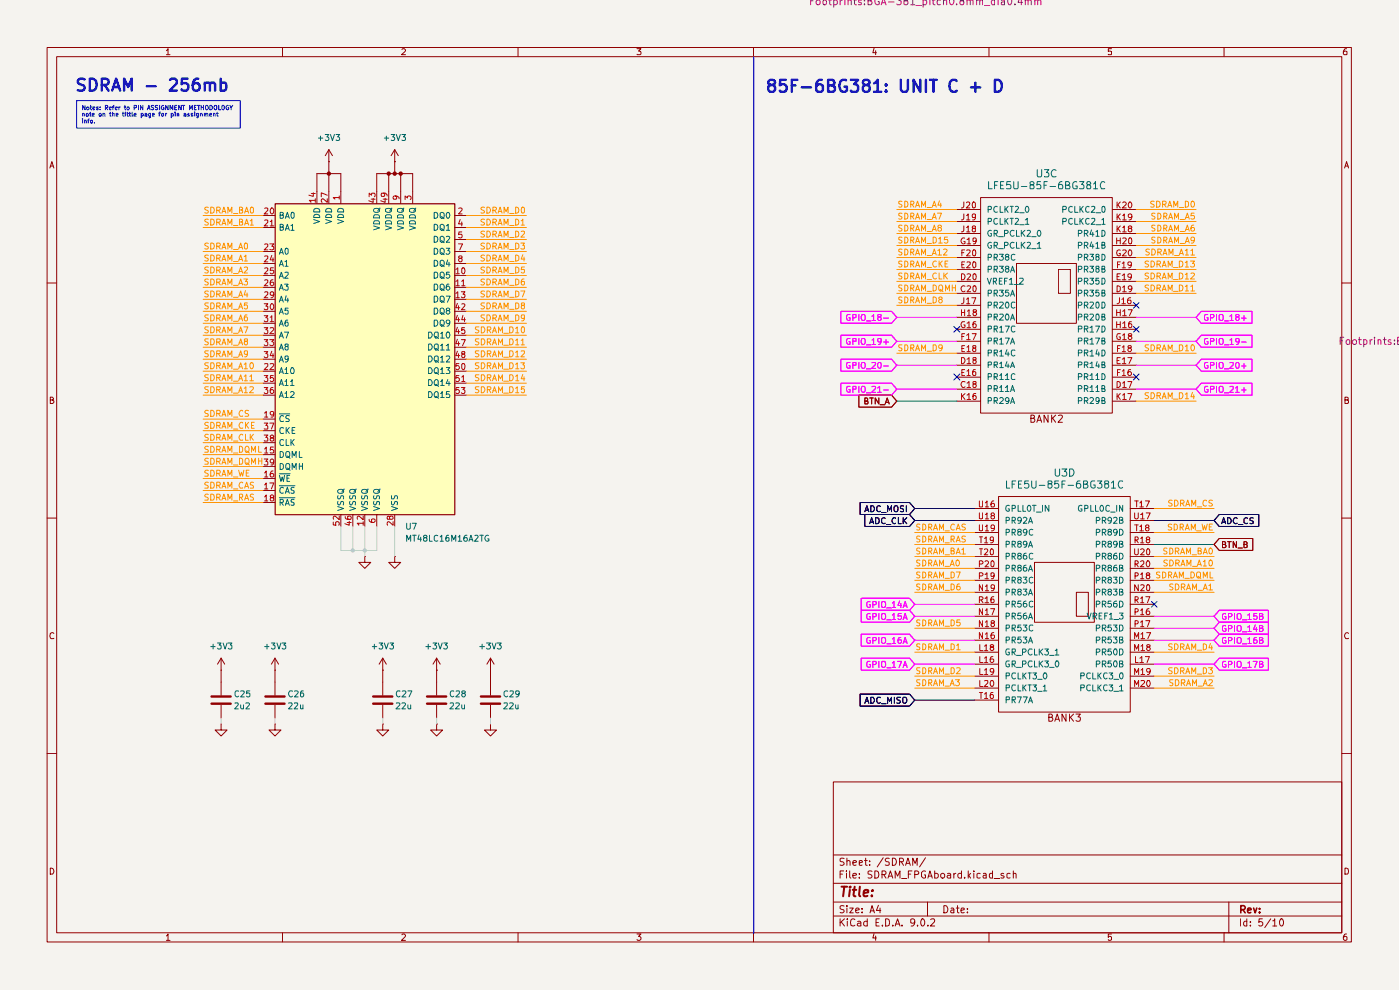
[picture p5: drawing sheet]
<svg xmlns="http://www.w3.org/2000/svg" width="297mm" height="210mm" viewBox="0 0 297 210" stroke-linecap="round" stroke-linejoin="round" font-family="sans-serif">
<path d="M0 0h296.7v209.9h-296.7z" fill="#f5f3ef"/>
<g fill="none" stroke="#910000" stroke-width=".21">
<path d="M10 10.1h276.7v189.7h-276.7zM12 12h272.6v185.9h-272.6zM35.3 10.8l.3-.5v1.3M35.3 11.6h.8M59.9 10.1v1.9M85.3 10.5l.1-.2h.4l.2 .5-.8 .8h.8M109.9 10.1v1.9M135.1 10.3h.9l-.5 .5 .4 .1 .1 .5-.2 .2-.7-.1M159.9 10.1v1.9M185.4 10.2l-.2 1h.7M185.8 10.8v.8M209.8 10.1v1.9"/>
<path d="M235.8 10.3h-.7v.6h.7v.6h-.7M259.7 10.1v1.9M285.7 10.3l-.5 .1-.1 .3-.1 .7 .2 .2 .5-.1v-.6l-.5-.1-.2 .3M10.6 35.6l.4-1.3 .4 1.3M10.7 35.2h.6M285.2 35.6l.5-1.3 .4 1.3M285.4 35.2h.6M10 60h2M284.6 60h2.1M10.7 84.8h.5l.1-.3-.2-.3h-.4v1.4h.5l.2-.3v-.2l-.3-.3M285.3 84.8h.6l.1-.4-.7-.2v1.4h.5l.2-.1 .1-.4-.4-.3M10 109.9h2"/>
<path d="M284.6 109.9h2.1M11.4 134.4l-.2-.2-.5 .2-.1 .4 .2 .7 .6-.1M286.1 134.4a.58 .58 0 0 0-.8 .1 .58 .58 0 0 0 .1 .8l.1 .2 .6-.1M10 159.9h2M284.6 159.9h2.1M176.8 165.9h107.8v32h-107.8zM10.7 184.1a.71 .71 0 0 1 .7 .5 .71 .71 0 0 1-.2 .8h-.5zM35.3 198.5l.3-.4v1.4M35.3 199.5h.8M59.9 197.9v1.9M85.3 198.3l.1-.2h.4l.2 .4-.8 1h.8M109.9 197.9v1.9"/>
<path d="M135.1 198.1h.9l-.5 .5h.2l.3 .3v.3l-.3 .3h-.4l-.2-.2M159.9 197.9v1.9M176.8 194.3h107.8M176.8 191.3h107.8M176.8 187.4h107.8M176.8 181.4h107.8M178.2 194.9v1.5M178.2 185.4h.5M178.5 195.6l.7 .8M179 184.7h-.8v1.6M179.1 192.2a.64 .64 0 0 0-.9 .1v.4l.7 .3 .2 .4a.6 .6 0 0 1-.9 .1M179.1 182.1a.64 .64 0 0 0-.9 .1v.4l.7 .3 .2 .4a.6 .6 0 0 1-.9 .2"/>
<path d="M179.2 194.9l-1 .8M179.6 184.7v.2M179.6 185.3v1M179.7 192.1v.2M179.7 182.7v-.1a.36 .36 0 0 1 .6 .2v.8M179.7 182v1.6M179.7 192.6v1M179.7 194.9v.2M179.7 195.4v1M180.3 192.6h.7l-.7 1h.7M180.3 184.7v1.3l.2 .3M180.9 185.8l.8-.2-.1-.3h-.4l-.3 .1 .1 .8h.6"/>
<path d="M180.9 183l.8-.1-.1-.3-.4-.1-.3 .3 .1 .7h.6M181.4 195.1a.59 .59 0 0 0-.8-.1 .59 .59 0 0 0-.2 .7l.1 .6 .4 .1 .5-.1M181.5 193.1l.8-.1-.1-.3-.4-.1-.3 .3v.6l.3 .1 .4-.1M181.9 195.5h.6l.1 .9M182.3 186.1v.2M182.3 185.3v.1M182.3 183l.7-.1-.2-.4-.5 .1v.9h.6M182.6 195.7l-.5 .1-.2 .3 .2 .3 .5-.1M182.9 193.5v.1M182.9 192.7v.2M183.4 182.5h.6M183.6 182v1.5l.4 .1"/>
<path d="M184 195.5h-.6l-.2 .7a.52 .52 0 0 0 .8 .1M184 194.9v1.5M184.5 183.4v.2M184.5 182.6v.2M184.6 193.6l.4-1.5 .5 1.5M184.7 193.2h.7M185 184.8a.64 .64 0 0 0-.9 .1v.4a.62 .62 0 0 1 .8 .8l-.2 .2-.6-.1M185.4 198l-.2 1h.7M185.6 184.7a.77 .77 0 0 1 .8 .8 .77 .77 0 0 1-.8 .8zM185.8 198.5v1M185.8 195.7h.6M186.4 192l-.5 1.1h1"/>
<path d="M186.5 194.9h-.7v1.5h.7M186.7 192.6v1M187.1 185.5l.8-.1 .1-.4-.3-.3h-.6v1.6M187.2 196.3v.1M187.4 181.9l-1.3 2M187.5 185.5l.5 .8M187.9 194.9h.3a.89 .89 0 0 1 .3 1.4l-.6 .1zM188.4 186.3l.5-1.6 .5 1.6M188.6 185.8h.6M188.6 182.1l-.5-.1-.3 .4 .2 .3 .6 .3v.4a.64 .64 0 0 1-.8 .1M189.3 182a.77 .77 0 0 1 .9 .8 .77 .77 0 0 1-.9 .8zM189.4 196.3v.1"/>
<path d="M189.9 196.4l.5-1.5 .5 1.5M189.9 186.3v-1.6l.5 1.1 .5-1.1v1.6M190 196h.8M190.8 182.8h.7l.2-.3-.1-.3-.3-.2h-.5v1.6M191.2 182.8l.5 .8M191.3 186.4h1.1M191.3 196.3v.1M192.1 183.6l.5-1.6 .5 1.6M192.3 183.1h.7M192.7 185.4h.5M193.5 184.7h-.8v1.6M193.6 183.6v-1.6l.5 1.1 .5-1.1v1.6"/>
<path d="M194.1 195.6l-.4 .2-.5-.1 .1-.7 .4-.1 .3 .2a.92 .92 0 0 1-.7 1.3M194.1 185.5l.7-.1 .1-.4-.3-.3h-.5v1.6M194.6 196.3v.1M195.5 195l.2-.1a.82 .82 0 0 1 .5 .8 .82 .82 0 0 1-.5 .7 1.1 1.1 0 0 1-.2-1.4zM196.3 184.8l-.4-.1-.4 .4v.8l.4 .4 .4-.1v-.6h-.2M196.3 181.9l-1.2 2M196.8 191.3v3M196.8 196.3v.1M196.8 186.3l.5-1.6 .5 1.6M196.9 185.8h.8M197.4 195.1l.6-.2 .3 .4-.9 1.1h.9M198.3 185.3a.52 .52 0 0 1 .8 .2l-.2 .7h-.6"/>
<path d="M198.3 184.7v1.6M199.6 185.5a.47 .47 0 0 1 .4-.3 .47 .47 0 0 1 .4 .3v.4l-.3 .4-.5-.2zM200.2 192.1a.77 .77 0 0 1 .9 .8 .77 .77 0 0 1-.9 .7zM201 185.3h.4l.3 .1v.9M201.7 185.6l-.5 .1-.3 .2 .3 .4 .5-.1M201.8 192.7h.5l.1 .9M202.4 193h-.6l-.1 .3 .1 .3 .6-.1M202.4 185.3v1M202.8 185.3l-.4 .2M202.9 192.6h.6M203.1 192.1v1.4l.4 .1M203.9 193.1l.7-.1v-.3l-.6-.1-.1 .3v.6l.1 .1 .6-.1"/>
<path d="M204 185.3a.52 .52 0 0 0-.8 .2l.2 .7h.6M204 184.7v1.6M204.6 186.1v.2M205.2 193.5v.1M205.2 192.7v.2M205.4 184.7v1.6M205.5 185.7l.4 .6M205.9 185.3l-.5 .5M206.6 184.7v.2M206.6 185.3v1M207.9 185.3h-.4l-.2 .1v.7l.2 .2 .4-.1M208.6 185.3h.4l.2 .1v.9"/>
<path d="M209.2 185.6l-.5 .1-.2 .2 .2 .4 .5-.1M209.8 197.9v1.9M210.6 185.3h-.5l-.2 .2 .1 .7h.6M210.6 184.7v1.6M210.9 186.4h1.2M212.9 185.3h-.3l-.3 .1 .1 .3 .6 .2-.1 .3h-.6M214.3 185.3h-.4l-.3 .1v.7l.3 .2 .4-.1M215 185.4l.1-.1 .5 .1v.9M215 184.7v1.6M235.8 198.1h-.7v.7l.2-.2 .5 .2-.1 .6-.4 .1-.2-.2M259.7 197.9v1.9M260.7 191.3v6.6"/>
<path d="M263.1 194.9v1.5M264.5 195.5l-.4-.1-.3 .3v.5l.3 .2 .4-.1M264.5 194.9v1.5M265.3 196.3v.1M265.3 195.5v.2M267.8 194.9h-.7l-.1 .8 .2-.2 .5 .1 .2 .1v.5l-.4 .2h-.3l-.2-.1M269.6 194.9l-1.3 1.9M270 195.3h.2l.2-.4v1.5M270 196.4h.8M271.6 195.1l.2-.2a.89 .89 0 0 1 .3 1.4l-.2 .1a.87 .87 0 0 1-.3-1.3zM285.3 184.1l.7 .2 .1 .6-.3 .5h-.5zM285.7 198.1l-.5 .1-.1 .3-.1 .7 .2 .3 .5-.2v-.6l-.5-.1-.2 .3"/>
</g>
<path d="M263.2 193l.8-.1 .2-.3-.1-.3-.3-.2h-.6v1.5M263.7 193l.5 .6M264.7 193.1l.7-.1-.1-.3-.4-.1-.2 .3 .1 .6h.5M265.9 192.6l.4 1 .3-1M267.2 193.5v.1M267.2 192.7v.2" fill="none" stroke="#910000" stroke-width=".34"/>
<path d="M178.5 188.1h1.2M179.1 188.1l-.2 2M180.3 188.8l-.2 1.3M180.4 188.1l-.2 .1h.3l-.1-.1-.1 .2M180.9 188.8h.8M181.3 188.1l-.2 1.7v.2l.4 .1M182.4 188.1l-.2 1.7 .3 .3M183.3 189.4l.9-.1v-.5a.67 .67 0 0 0-.9 .2v1h.7M185 189.9v.2M185.1 188.8l.1 .1h-.2l.1-.1-.1 .2" fill="none" stroke="#910000" stroke-width=".42"/>
<path d="M58.3 43.2h38.1v65.9h-38.1z" fill="#ffb"/>
<g fill="none" stroke="#ff9300" stroke-width=".21">
<path d="M43.1 55.9h12.7M43.1 58.4h12.7M43.1 53.3h12.7M43.1 48.3h12.7M43.1 45.7h12.7M44.2 56.7h-.7v.4l.6 .2 .1 .4-.3 .2-.5-.1M44.2 59.3h-.7v.4l.6 .2 .1 .3-.3 .3-.5-.1M44.2 54.2h-.7v.4l.6 .2 .1 .3-.3 .3-.5-.1M44.2 46.6l-.5-.1-.3 .2 .1 .3 .6 .2 .1 .3a.48 .48 0 0 1-.8 .2M44.2 44l-.5-.1-.3 .3 .1 .2 .6 .3 .1 .3a.48 .48 0 0 1-.8 .1M44.2 51.6h-.5l-.3 .2 .1 .3 .6 .2 .1 .3a.48 .48 0 0 1-.8 .1M44.7 56.6a.65 .65 0 0 1 .8 .7 .65 .65 0 0 1-.8 .6z"/>
<path d="M44.7 59.2a.65 .65 0 0 1 .8 .6 .65 .65 0 0 1-.8 .7zM44.7 54.1a.65 .65 0 0 1 .8 .6 .65 .65 0 0 1-.8 .7zM44.7 46.5a.65 .65 0 0 1 .8 .6 .65 .65 0 0 1-.8 .7zM44.7 43.9a.65 .65 0 0 1 .8 .7 .65 .65 0 0 1-.8 .6zM44.7 51.6a.65 .65 0 0 1 .8 .6 .65 .65 0 0 1-.8 .6zM46 57.3l.7-.1v-.5l-.7-.1v1.3M46 59.9l.7-.1v-.5l-.7-.1v1.3M46 54.8l.7-.1v-.5l-.7-.1v1.3M46 47.2l.7-.1v-.5l-.7-.1v1.3M46 44.6l.7-.1v-.5l-.7-.1v1.3M46 52.2h.7v-.6h-.7v1.2M46.3 57.3l.4 .6"/>
<path d="M46.3 59.9l.4 .6M46.3 54.8l.4 .6M46.3 47.2l.4 .6M46.3 44.6l.4 .6M46.3 52.2l.4 .6M47.1 57.9l.4-1.3 .4 1.3M47.1 55.4l.4-1.3 .4 1.3M47.1 47.8l.4-1.3 .4 1.3M47.1 45.2l.4-1.3 .4 1.3M47.1 52.8l.4-1.2 .4 1.2M47.2 57.6h.6M47.2 55h.6"/>
<path d="M47.2 47.4h.6M47.2 44.9h.6M47.2 52.5h.6M48.3 57.9v-1.3l.5 1 .4-1v1.3M48.3 55.4v-1.3l.5 .9 .4-.9v1.3M48.3 47.8v-1.3l.5 .9 .4-.9v1.3M48.3 45.2v-1.3l.5 1 .4-1v1.3M48.3 52.8v-1.2l.5 .9 .4-.9v1.2M49.5 58h1M49.5 55.5h1M49.5 47.8h1M49.5 45.3h1"/>
<path d="M49.5 52.9h1M50.6 57.9l.5-1.3 .4 1.3M50.6 55.4l.5-1.3 .4 1.3M50.6 52.8l.5-1.2 .4 1.2M50.7 57.6h.6M50.7 55h.6M50.7 52.5h.6M50.8 47.1l.6-.1v-.4l-.6-.1v1.3h.5l.2-.1v-.5l-.3-.1M50.8 44.5l.6-.1v-.4l-.6-.1v1.3h.5l.2-.1v-.4l-.3-.2M51.7 59.2h.8l-.4 .5 .4 .1v.5l-.2 .2h-.4l-.2-.2M51.8 56.7h.7v.4l-.8 .8h.8M51.8 54.4l.4-.3v1.3"/>
<path d="M51.8 55.4h.7M51.9 47.8l.4-1.3 .4 1.3M51.9 45.2l.4-1.3 .4 1.3M51.9 51.6h.3l.3 .2v.8l-.3 .2-.3-.1zM52 47.4h.6M52 44.9h.6M53.1 46.8l.3-.3v1.3M53.1 47.8h.7M53.2 44l.3-.1 .3 .3v.8l-.3 .2-.3-.1zM99 55.9h12.7M99 58.4h12.7M99 53.3h12.7"/>
<path d="M99 48.3h12.7M99 45.7h12.7M99 50.8h12.7M102.8 46.6h-.7a.57 .57 0 0 0 .6 .6v.5h-.7M102.8 51.6h-.7a.57 .57 0 0 0 .6 .7v.4h-.7M102.8 56.7h-.7a.57 .57 0 0 0 .6 .7l.1 .3-.3 .2-.5-.1M102.8 59.3h-.7a.57 .57 0 0 0 .6 .6l.1 .3-.3 .3-.5-.1M102.8 54.2h-.7a.57 .57 0 0 0 .6 .7l.1 .2-.3 .3-.5-.1M102.8 44h-.7a.57 .57 0 0 0 .6 .7v.4h-.7M102.8 49.1h-.7a.57 .57 0 0 0 .6 .7v.4h-.7M103.3 46.5a.65 .65 0 0 1 .8 .6 .65 .65 0 0 1-.8 .7zM103.3 51.6a.65 .65 0 0 1 .8 .6 .65 .65 0 0 1-.8 .6z"/>
<path d="M103.3 56.6a.65 .65 0 0 1 .8 .7 .65 .65 0 0 1-.8 .6zM103.3 59.2a.65 .65 0 0 1 .8 .6 .65 .65 0 0 1-.8 .7zM103.3 54.1a.65 .65 0 0 1 .8 .6 .65 .65 0 0 1-.8 .7zM103.3 43.9a.65 .65 0 0 1 .8 .7 .65 .65 0 0 1-.8 .6zM103.3 49a.65 .65 0 0 1 .8 .7 .65 .65 0 0 1-.8 .6zM104.6 47.2h.5l.2-.3-.1-.3-.6-.1v1.3M104.6 52.2h.5l.2-.2-.1-.4h-.6v1.2M104.6 57.3h.5l.2-.2-.1-.4-.6-.1v1.3M104.6 59.9h.5l.2-.3-.1-.3-.6-.1v1.3M104.6 54.8h.5l.2-.3-.1-.3-.6-.1v1.3M104.6 44.6h.5l.2-.2-.1-.4-.6-.1v1.3M104.6 49.7h.5l.2-.3-.1-.3-.6-.1v1.3"/>
<path d="M104.9 47.2l.4 .6M104.9 52.2l.4 .6M104.9 57.3l.4 .6M104.9 59.9l.4 .6M104.9 54.8l.4 .6M104.9 44.6l.4 .6M104.9 49.7l.4 .6M105.7 47.8l.4-1.3 .4 1.3M105.7 52.8l.4-1.2 .4 1.2M105.7 57.9l.4-1.3 .4 1.3M105.7 55.4l.4-1.3 .4 1.3M105.7 45.2l.4-1.3 .4 1.3"/>
<path d="M105.7 50.3l.4-1.3 .4 1.3M105.8 57.6h.6M105.8 55h.6M105.8 47.4h.6M105.8 44.9h.6M105.8 52.5h.6M105.8 50h.6M106.9 47.8v-1.3l.5 .9 .4-.9v1.3M106.9 52.8v-1.2l.5 .9 .4-.9v1.2M106.9 57.9v-1.3l.5 1 .4-1v1.3M106.9 55.4v-1.3l.5 .9 .4-.9v1.3M106.9 45.2v-1.3l.5 1 .4-1v1.3"/>
<path d="M106.9 50.3v-1.3l.5 1 .4-1v1.3M108.1 58h1M108.1 55.5h1M108.1 47.8h1M108.1 45.3h1M108.1 52.9h1M108.1 50.4h1M109.4 46.5a.64 .64 0 0 1 .7 .6 .64 .64 0 0 1-.7 .7zM109.4 51.6l.6 .1 .1 .2v.6l-.5 .3h-.2zM109.4 56.6l.7 .3v.7l-.5 .3h-.2zM109.4 59.2l.7 .2v.7l-.5 .4h-.2zM109.4 54.1l.7 .3v.6l-.5 .4h-.2z"/>
<path d="M109.4 43.9a.64 .64 0 0 1 .7 .7 .64 .64 0 0 1-.7 .6zM109.4 49a.64 .64 0 0 1 .7 .7 .64 .64 0 0 1-.7 .6zM110.5 51.6h.8l-.4 .5 .4 .1v.5h-.8M110.6 46.8l.3-.3v1.3M110.6 49.1h.7v.4l-.8 .8h.8M110.6 47.8h.7M110.7 44l.3-.1 .3 .3v.8l-.3 .2-.3-.1zM110.9 54l-.3 .9h.7M111.2 59.2l-.5 .1-.1 .9 .2 .3 .5-.2-.1-.6h-.5l-.1 .2M111.2 54.5v.9M111.3 56.6h-.6l-.1 .6 .6-.1 .1 .6-.2 .2h-.4l-.1-.2M190.2 44.4h12.7"/>
<path d="M190.2 47h12.7M190.2 59.7h12.7M190.2 49.5h12.7M190.2 52.1h12.7M190.2 54.6h12.7M190.2 57.1h12.7M191.3 45.3h-.6v.4l.6 .4-.2 .4-.4-.1M191.3 47.8h-.6v.5l.6 .4-.2 .3-.4-.1M191.3 50.4h-.6v.4l.6 .4-.2 .4-.4-.1M191.3 58h-.6v.4l.6 .2v.2l-.2 .4-.4-.1M191.3 55.5h-.6v.4l.6 .1v.3l-.2 .3h-.4M191.3 42.8h-.6v.4l.6 .4-.2 .3h-.4"/>
<path d="M191.3 52.9h-.6v.4l.6 .2v.3l-.2 .3-.4-.1M191.9 45.2a.64 .64 0 0 1 .7 .6 .64 .64 0 0 1-.7 .7zM191.9 47.8a.64 .64 0 0 1 .7 .6 .64 .64 0 0 1-.7 .6zM191.9 50.3a.64 .64 0 0 1 .7 .6 .64 .64 0 0 1-.7 .7zM191.9 57.9a.64 .64 0 0 1 .7 .6 .64 .64 0 0 1-.7 .7zM191.9 55.4a.64 .64 0 0 1 .7 .6 .64 .64 0 0 1-.7 .6zM191.9 42.7a.64 .64 0 0 1 .7 .6 .64 .64 0 0 1-.7 .6zM191.9 52.8a.64 .64 0 0 1 .7 .7 .64 .64 0 0 1-.7 .6zM193.2 45.9l.6-.1v-.5l-.6-.1v1.3M193.2 48.4l.6-.1v-.5h-.6v1.2M193.2 51l.6-.1v-.5l-.6-.1v1.3M193.2 58.6l.6-.1v-.5l-.6-.1v1.3"/>
<path d="M193.2 56h.6v-.5l-.6-.1v1.2M193.2 43.3h.6v-.5l-.6-.1v1.2M193.2 53.5l.6-.1v-.5l-.6-.1v1.3M193.5 45.9l.4 .6M193.5 48.4l.4 .6M193.5 51l.4 .6M193.5 58.6l.4 .6M193.5 56l.4 .6M193.5 43.3l.4 .6M193.5 53.5l.4 .6M194.2 46.5l.4-1.3 .5 1.3M194.2 49l.4-1.2 .5 1.2"/>
<path d="M194.2 51.6l.4-1.3 .5 1.3M194.2 59.2l.4-1.3 .5 1.3M194.2 56.6l.4-1.2 .5 1.2M194.2 43.9l.4-1.2 .5 1.2M194.2 54.1l.4-1.3 .5 1.3M194.4 46.1h.6M194.4 48.7h.6M194.4 51.2h.6M194.4 53.8h.6M194.4 58.8h.6M194.4 56.3h.6M194.4 43.6h.6"/>
<path d="M195.5 46.5v-1.3l.4 .9 .4-.9v1.3M195.5 49v-1.2l.4 .9 .4-.9v1.2M195.5 51.6v-1.3l.4 .9 .4-.9v1.3M195.5 59.2v-1.3l.4 .9 .4-.9v1.3M195.5 56.6v-1.2l.4 .9 .4-.9v1.2M195.5 43.9v-1.2l.4 .9 .4-.9v1.2M195.5 54.1v-1.3l.4 1 .4-1v1.3M196.7 46.6h.9M196.7 49.1h.9M196.7 51.6h.9M196.7 54.2h.9M196.7 59.3h.9"/>
<path d="M196.7 56.7h.9M196.7 44h.9M197.8 46.5l.4-1.3 .4 1.3M197.8 49l.4-1.2 .4 1.2M197.8 43.9l.4-1.2 .4 1.2M197.8 54.1l.4-1.3 .4 1.3M197.9 46.1h.6M197.9 48.7h.6M197.9 53.8h.6M197.9 43.6h.6M198 50.3a.52 .52 0 0 1 .6 .3v.6a.52 .52 0 0 1-.6 .4zM198.6 58a.58 .58 0 0 0-.7 .5 .58 .58 0 0 0 .7 .6v-.1"/>
<path d="M198.6 55.5a.58 .58 0 0 0-.7 .5 .58 .58 0 0 0 .7 .6v-.1M198.9 45.2h.8l-.5 1.3M199 53.2l.3-.4v1.3M199 54.1h.7M199.1 50.6h.2l.2-.3v1.3M199.1 51.6h.8M199.2 48.3l-.2-.2 .1-.3h.5l.1 .3-.1 .2h-.4l-.2 .2v.3l.2 .2 .4-.1 .1-.1v-.3l-.2-.2M199.2 57.9v1.3h.6M199.2 55.4v1.2M199.3 42.6l-.3 .9h.7M199.4 55.9l.5 .7M199.6 43.1v.8"/>
<path d="M199.9 55.4l-.7 .6M200.2 52.9l.5-.1 .2 .3-.7 1h.7M200.2 57.9v1.3M200.4 58.4l.6 .8M200.5 56h.4M201 50.3h-.6l-.1 .6 .7-.1a.48 .48 0 0 1 0 .7 .48 .48 0 0 1-.7 0M201 57.9l-.8 .7M201.1 55.4h-.6v1.2h.6M241 44.4h12.7M241 47h12.7M241 59.7h12.7M241 49.5h12.7"/>
<path d="M241 52.1h12.7M241 54.6h12.7M241 57.1h12.7M243.7 58h-.7a.57 .57 0 0 0 .6 .7l.1 .2-.3 .3-.5-.1M243.7 55.5h-.7a.57 .57 0 0 0 .6 .6l.1 .3-.3 .2h-.5M243.8 52.9h-.6a.57 .57 0 0 0 .6 .7v.2l-.2 .3-.5-.1M244.2 57.9a.65 .65 0 0 1 .7 .6 .65 .65 0 0 1-.7 .7zM244.2 55.4a.65 .65 0 0 1 .7 .6 .65 .65 0 0 1-.7 .6zM244.3 52.8a.65 .65 0 0 1 .8 .7 .65 .65 0 0 1-.8 .6zM244.9 42.8l-.6-.1-.2 .2 .1 .3 .6 .2 .1 .3a.48 .48 0 0 1-.8 .2M245 50.4h-.7v.4l.7 .4-.2 .4-.5-.1M245 47.8h-.7v.5l.7 .4-.2 .3-.5-.1"/>
<path d="M245 45.3h-.7v.4l.7 .4-.2 .4-.5-.1M245.4 42.7a.65 .65 0 0 1 .7 .6 .65 .65 0 0 1-.7 .6zM245.4 58.6h.6l.2-.3-.1-.3-.7-.1v1.3M245.4 56h.6l.2-.2-.1-.3-.7-.1v1.2M245.6 53.5h.5l.3-.2-.1-.4-.7-.1v1.3M245.6 50.3a.64 .64 0 0 1 .7 .6 .64 .64 0 0 1-.7 .7zM245.6 47.8a.64 .64 0 0 1 .7 .6 .64 .64 0 0 1-.7 .6zM245.6 45.2a.64 .64 0 0 1 .7 .6 .64 .64 0 0 1-.7 .7zM245.8 58.6l.4 .6M245.8 56l.4 .6M246 53.5l.4 .6M246.5 59.2l.5-1.3 .4 1.3"/>
<path d="M246.5 56.6l.5-1.2 .4 1.2M246.6 43.3h.7v-.5l-.7-.1v1.2M246.6 58.8h.7M246.6 56.3h.7M246.7 54.1l.4-1.3 .5 1.3M246.9 51l.6-.1v-.5l-.6-.1v1.3M246.9 48.4l.6-.1v-.5h-.6v1.2M246.9 45.9l.6-.1v-.5l-.6-.1v1.3M246.9 53.8h.6M247 43.3l.4 .6M247.1 51l.5 .6M247.1 48.4l.5 .6"/>
<path d="M247.1 45.9l.5 .6M247.7 43.9l.5-1.2 .4 1.2M247.8 59.2v-1.3l.4 .9 .5-.9v1.3M247.8 56.6v-1.2l.4 .9 .5-.9v1.2M247.9 51.6l.4-1.3 .5 1.3M247.9 49l.4-1.2 .5 1.2M247.9 46.5l.4-1.3 .5 1.3M247.9 43.6h.6M248 54.1v-1.3l.4 1 .4-1v1.3M248.1 46.1h.6M248.1 48.7h.6M248.1 51.2h.6"/>
<path d="M248.9 59.3h1M248.9 56.7h1M249 43.9v-1.2l.4 .9 .5-.9v1.2M249.2 51.6v-1.3l.4 .9 .4-.9v1.3M249.2 49v-1.2l.4 .9 .4-.9v1.2M249.2 46.5v-1.3l.4 .9 .4-.9v1.3M249.2 54.2h.9M250.2 54.1l.4-1.3 .4 1.3M250.2 57.9a.65 .65 0 0 1 .8 .6 .65 .65 0 0 1-.8 .7zM250.2 55.4a.65 .65 0 0 1 .8 .6 .65 .65 0 0 1-.8 .6zM250.2 44h.9M250.4 46.6h.9"/>
<path d="M250.4 49.1h.9M250.4 51.6h.9M250.4 53.8h.6M251.5 53.2l.3-.4v1.3M251.5 58.3l.3-.4v1.3M251.5 51.6l.4-1.3 .4 1.3M251.5 55.7l.3-.3v1.2M251.5 42.7a.52 .52 0 0 1 .6 .3v.6a.52 .52 0 0 1-.6 .3zM251.5 49l.4-1.2 .4 1.2M251.5 46.5l.4-1.3 .4 1.3M251.5 54.1h.6M251.5 59.2h.6"/>
<path d="M251.5 56.6h.6M251.5 46.1h.6M251.5 48.7h.6M251.5 51.2h.6M252.6 55.4h.8l-.4 .5 .4 .1v.4l-.2 .2h-.5l-.1-.1M252.6 53.2l.4-.4v1.3M252.6 58l.6-.1 .2 .4-.8 .9h.8M252.6 54.1h.8M252.7 42.8a.56 .56 0 0 1 .7 .2 .56 .56 0 0 1-.1 .7l-.2 .2h-.4zM253.2 47.8h-.4l-.2 1 .3 .2 .4-.1 .1-.4-.2-.2h-.5l-.1 .2M253.3 45.2h-.6l-.1 .6 .6-.1 .2 .3-.1 .4h-.7M253.4 50.8l-.2 .3h-.5l-.1-.3 .1-.4h.6a.9 .9 0 0 1-.1 1.1l-.5 .1"/>
<path d="M43.1 61h12.7M43.1 63.5h12.7M43.1 76.2h12.7M43.1 73.7h12.7M43.1 71.1h12.7M43.1 78.7h12.7M43.1 66h12.7M43.1 68.6h12.7M44.2 61.8h-.7v.4l.6 .2 .1 .3-.3 .3-.5-.1M44.2 71.9h-.6l-.2 .2 .3 .4 .4 .1v.5h-.7M44.2 74.4h-.6l-.2 .2 .3 .4 .4 .1v.5h-.7M44.2 77h-.6l-.2 .1 .3 .5h.4v.5h-.7"/>
<path d="M44.2 79.5h-.6l-.2 .2 .3 .4 .4 .1v.5h-.7M44.2 69.3h-.6l-.2 .3 .3 .3 .4 .1v.5h-.7M44.2 64.3h-.6l-.2 .2 .3 .4h.4v.5h-.7M44.2 66.8h-.6l-.2 .3 .3 .3 .4 .1v.5h-.7M44.7 61.7a.65 .65 0 0 1 .8 .7 .65 .65 0 0 1-.8 .6zM44.7 71.9h.5l.2 .2v.9l-.4 .2h-.3zM44.7 74.4h.5a.72 .72 0 0 1 .2 .8 .72 .72 0 0 1-.7 .5zM44.7 77h.5a.72 .72 0 0 1 .2 .8 .72 .72 0 0 1-.7 .4zM44.7 79.5h.5a.72 .72 0 0 1 .2 .8 .72 .72 0 0 1-.7 .5zM44.7 69.3h.5l.2 .2v.9l-.4 .2h-.3zM44.7 64.3h.5l.2 .1v1l-.4 .1h-.3zM44.7 66.8h.5l.2 .2v.9l-.4 .2h-.3z"/>
<path d="M46 62.4l.7-.1v-.5l-.7-.1v1.3M46 72.6l.7-.1v-.6h-.7v1.3M46 75h.7v-.6h-.7v1.3M46 77.6h.7v-.6h-.7v1.2M46 70l.7-.1v-.6h-.7v1.3M46 64.9h.7v-.6h-.7v1.2M46 67.5l.7-.1v-.6h-.7v1.3M46.3 62.4l.4 .6M46.3 72.6l.4 .6M46.3 75l.4 .7M46.3 77.6l.4 .6M46.3 70l.4 .6"/>
<path d="M46.3 64.9l.4 .6M46.3 67.5l.4 .6M47.1 60.5l.4-1.3 .4 1.3M47.1 63l.4-1.3 .4 1.3M47.1 73.2l.4-1.3 .4 1.3M47.1 75.7l.4-1.3 .4 1.3M47.1 78.2l.4-1.2 .4 1.2M47.1 70.6l.4-1.3 .4 1.3M47.1 65.5l.4-1.2 .4 1.2M47.1 68.1l.4-1.3 .4 1.3M47.2 60.1h.6M47.2 62.7h.6"/>
<path d="M47.2 72.7h.6M47.2 75.3h.6M47.2 77.8h.6M47.2 70.2h.6M47.2 65.1h.6M47.2 67.6h.6M48.3 60.5v-1.3l.5 .9 .4-.9v1.3M48.3 63v-1.3l.5 1 .4-1v1.3M48.3 73.2v-1.3l.5 .8 .4-.8v1.3M48.3 75.7v-1.3l.5 .9 .4-.9v1.3M48.3 78.2v-1.2l.5 .8 .4-.8v1.2M48.3 70.6v-1.3l.5 .9 .4-.9v1.3"/>
<path d="M48.3 65.5v-1.2l.5 .8 .4-.8v1.2M48.3 68.1v-1.3l.5 .8 .4-.8v1.3M49.5 60.5h1M49.5 63.1h1M49.5 73.2h1M49.5 75.8h1M49.5 78.3h1M49.5 70.7h1M49.5 65.6h1M49.5 68.2h1M50.6 60.5l.5-1.3 .4 1.3M50.6 63l.5-1.3 .4 1.3"/>
<path d="M50.6 73.2l.5-1.3 .4 1.3M50.6 75.7l.5-1.3 .4 1.3M50.6 78.2l.5-1.2 .4 1.2M50.6 70.6l.5-1.3 .4 1.3M50.6 65.5l.5-1.2 .4 1.2M50.6 68.1l.5-1.3 .4 1.3M50.7 60.1h.6M50.7 62.7h.6M50.7 72.7h.6M50.7 75.3h.6M50.7 77.8h.6M50.7 70.2h.6"/>
<path d="M50.7 65.1h.6M50.7 67.6h.6M51.7 69.3h.9l-.5 1.3M51.8 77.3l.4-.3v1.2M51.8 79.8l.4-.3v1.3M51.8 78.2h.7M52.1 61.6l-.3 1h.8M52.1 72.4l-.3-.3 .1-.2h.5v.4a.51 .51 0 0 0-.5 .2 .51 .51 0 0 0 0 .6l.4 .1 .2-.2v-.4l-.2-.2M52.4 66.8l-.4 .1-.2 .9 .3 .3 .4-.2v-.5l-.2-.2-.4 .1-.1 .2M52.4 62.1v.9M52.5 74.9l-.2 .3-.4-.1v-.7l.6 .1v.9l-.2 .2-.4 .1M52.5 64.3h-.6l-.1 .6 .2-.2h.3l.2 .2v.5l-.2 .1h-.3l-.2-.1"/>
<path d="M53 79.8l.3-.3v1.3M53.2 77h.4a.82 .82 0 0 1-.3 1.2 .89 .89 0 0 1-.1-1.2zM99 61h12.7M99 63.5h12.7M99 76.2h12.7M99 73.7h12.7M99 71.1h12.7M99 78.7h12.7M99 66h12.7M99 68.6h12.7M101.6 79.5h-.7v.5l.4 .1 .3 .4-.3 .3-.5-.1M101.6 71.9h-.7a.47 .47 0 0 0 .1 .5 .47 .47 0 0 0 .4 .2l.2 .3-.3 .3-.5-.1"/>
<path d="M101.6 69.3h-.7a.47 .47 0 0 0 .1 .5 .47 .47 0 0 0 .4 .2l.2 .4-.3 .2-.5-.1M101.6 77h-.7v.5l.4 .1 .3 .4-.3 .2-.5-.1M101.6 74.4h-.7v.5l.4 .1 .3 .4-.3 .3-.5-.1M102.1 79.5h.5a.72 .72 0 0 1 .2 .8 .72 .72 0 0 1-.7 .5zM102.1 71.9h.5a.72 .72 0 0 1 .2 .8 .72 .72 0 0 1-.7 .5zM102.1 69.3h.5a.72 .72 0 0 1 .2 .9 .72 .72 0 0 1-.7 .4zM102.1 77h.5a.72 .72 0 0 1 .2 .8 .72 .72 0 0 1-.7 .4zM102.1 74.4h.5a.72 .72 0 0 1 .2 .8 .72 .72 0 0 1-.7 .5zM102.8 64.3h-.6l-.2 .2 .3 .4 .5 .2v.2l-.3 .2-.5-.1M102.8 61.8h-.7a.57 .57 0 0 0 .6 .7l.1 .2-.3 .3-.5-.1M102.8 66.8h-.6l-.2 .3 .3 .3 .5 .2v.2l-.3 .3-.5-.1M103.3 64.3h.5a.72 .72 0 0 1 .2 .8 .72 .72 0 0 1-.7 .4z"/>
<path d="M103.3 61.7a.65 .65 0 0 1 .8 .7 .65 .65 0 0 1-.8 .6zM103.3 66.8h.5a.72 .72 0 0 1 .2 .8 .72 .72 0 0 1-.7 .5zM103.4 72.6h.5l.2-.3v-.3l-.7-.1v1.3M103.4 70h.5l.2-.2v-.4l-.7-.1v1.3M103.4 77.6h.6l.1-.5-.1-.1h-.6v1.2M103.4 75h.6l.1-.4-.1-.2h-.6v1.3M103.7 72.6l.4 .6M103.7 70l.4 .6M103.7 77.6l.4 .6M103.7 75l.4 .7M104.5 73.2l.4-1.3 .4 1.3M104.5 70.6l.4-1.3 .4 1.3"/>
<path d="M104.5 78.2l.4-1.2 .4 1.2M104.5 75.7l.4-1.3 .4 1.3M104.6 64.9h.5l.2-.2-.1-.4h-.6v1.2M104.6 62.4h.5l.2-.3-.1-.3-.6-.1v1.3M104.6 67.5h.5l.2-.3-.1-.3-.6-.1v1.3M104.6 72.7h.6M104.6 75.3h.6M104.6 77.8h.6M104.6 70.2h.6M104.9 64.9l.4 .6M104.9 62.4l.4 .6M104.9 67.5l.4 .6"/>
<path d="M105.7 60.5l.4-1.3 .4 1.3M105.7 65.5l.4-1.2 .4 1.2M105.7 63l.4-1.3 .4 1.3M105.7 68.1l.4-1.3 .4 1.3M105.7 73.2v-1.3l.5 .8 .4-.8v1.3M105.7 70.6v-1.3l.5 .9 .4-.9v1.3M105.7 78.2v-1.2l.5 .8 .4-.8v1.2M105.7 75.7v-1.3l.5 .9 .4-.9v1.3M105.8 60.1h.6M105.8 62.7h.6M105.8 65.1h.6M105.8 67.6h.6"/>
<path d="M106.8 73.2h1.1M106.8 75.8h1.1M106.8 78.3h1.1M106.8 70.7h1.1M106.9 60.5v-1.3l.5 .9 .4-.9v1.3M106.9 65.5v-1.2l.5 .8 .4-.8v1.2M106.9 63v-1.3l.5 1 .4-1v1.3M106.9 68.1v-1.3l.5 .8 .4-.8v1.3M108.1 79.5h.5a.72 .72 0 0 1 .2 .8 .72 .72 0 0 1-.7 .5zM108.1 71.9h.5l.2 .2v.9l-.3 .2h-.4zM108.1 69.3h.5l.2 .2v.9l-.3 .2h-.4zM108.1 77h.5a.72 .72 0 0 1 .2 .8 .72 .72 0 0 1-.7 .4z"/>
<path d="M108.1 74.4h.5a.72 .72 0 0 1 .2 .8 .72 .72 0 0 1-.7 .5zM108.1 60.5h1M108.1 63.1h1M108.1 65.6h1M108.1 68.2h1M109.4 79.8l.3-.3v1.3M109.4 64.3h.4l.3 .2v.7l-.5 .3h-.2zM109.4 61.7l.7 .3v.7l-.5 .3h-.2zM109.4 72.2l.3-.3v1.3M109.4 69.7l.3-.4v1.3M109.4 77.3l.3-.3v1.2M109.4 74.8l.3-.4v1.3"/>
<path d="M109.4 66.8h.4l.3 .3v.6l-.5 .4h-.2zM109.4 78.2h.7M109.4 73.2h.7M109.4 70.6h.7M109.4 75.7h.7M110.5 61.7h.8l-.5 1.3M110.5 77h.8l-.4 .4 .4 .2v.5l-.2 .1h-.4l-.2-.1M110.6 72.2l.3-.3v1.3M110.6 74.5l.6-.1 .1 .5-.8 .8h.8M110.6 73.2h.7M110.7 69.4l.4-.1 .2 .3v.8l-.3 .2a.77 .77 0 0 1-.3-1.2zM110.8 64.8l-.2-.3 .1-.2h.5v.4a.51 .51 0 0 0-.5 .2 .51 .51 0 0 0 0 .5l.4 .1 .2-.1v-.5l-.2-.1"/>
<path d="M110.9 79.4l-.3 .9h.7M111.2 79.9v.9M111.3 67.3l-.2 .3-.4-.1v-.7l.6 .1v.8l-.2 .3-.4 .1M190.2 64.8h12.7M190.2 74.9h12.7M190.2 62.2h12.7M191.3 63.1h-.6v.4l.6 .2v.1v.4h-.6M191.3 73.2h-.6v.4l.6 .4v.3h-.6M191.3 60.5h-.6v.5l.6 .1v.3l-.2 .3-.4-.1M191.9 63a.64 .64 0 0 1 .7 .6 .64 .64 0 0 1-.7 .7zM191.9 73.2a.65 .65 0 0 1 .7 .5 .65 .65 0 0 1-.4 .7h-.3zM191.9 60.5a.64 .64 0 0 1 .7 .6 .64 .64 0 0 1-.7 .6z"/>
<path d="M193.2 63.7l.6-.1v-.5l-.6-.1v1.3M193.2 73.8l.6-.1v-.5h-.6v1.2M193.2 61.1l.6-.1v-.5h-.6v1.2M193.5 63.7l.4 .6M193.5 73.8l.4 .6M193.5 61.1l.4 .6M194.2 64.3l.4-1.3 .5 1.3M194.2 74.4l.4-1.2 .5 1.2M194.2 61.7l.4-1.2 .5 1.2M194.4 63.8h.6M194.4 61.4h.6M194.4 74h.6"/>
<path d="M195.5 64.3v-1.3l.4 .8 .4-.8v1.3M195.5 74.4v-1.2l.4 .8 .4-.8v1.2M195.5 61.7v-1.2l.4 .9 .4-.9v1.2M196.7 64.3h.9M196.7 61.8h.9M196.7 74.5h.9M198 63l.6 .2v.7a.52 .52 0 0 1-.6 .4zM198 73.2h.5l.1 .2v.7a.52 .52 0 0 1-.6 .3zM198 60.5l.6 .2v.7a.52 .52 0 0 1-.6 .3zM199.2 60.6l.5-.1a.86 .86 0 0 1 0 1.2 .46 .46 0 0 1-.6-.4zM199.4 63.5l-.3-.3 .1-.1h.6l.1 .1-.2 .3h-.3l-.3 .3v.2l.3 .3h.2l.3-.3v-.2l-.3-.3M199.4 61.4l.7 .4"/>
<path d="M199.9 73.7l-.1 .1a.42 .42 0 0 1-.6-.1 .42 .42 0 0 1 .1-.5h.4a.76 .76 0 0 1-.4 1.2M200.6 61.7v-1.2l.4 .9 .4-.9v1.2M202 60.5v1.2M202 61h.7M202.7 60.5v1.2M241 74.9h12.7M241 62.2h12.7M243.7 60.5h-.7a.57 .57 0 0 0 .6 .7l.1 .3-.3 .2-.5-.1M243.7 73.2h-.6l-.2 .2 .3 .3 .5 .3v.2l-.3 .2-.5-.1M244.2 60.5a.65 .65 0 0 1 .7 .6 .65 .65 0 0 1-.7 .6zM244.2 73.2h.5a.72 .72 0 0 1 .2 .8 .72 .72 0 0 1-.7 .4zM245.4 61.1h.6l.2-.2-.1-.4h-.7v1.2"/>
<path d="M245.4 73.8h.6l.2-.2-.1-.4h-.7v1.2M245.8 61.1l.4 .6M245.8 73.8l.4 .6M246.5 61.7l.5-1.2 .4 1.2M246.5 74.4l.5-1.2 .4 1.2M246.6 61.4h.7M246.6 74h.7M247.8 61.7v-1.2l.4 .9 .5-.9v1.2M247.8 74.4v-1.2l.4 .8 .5-.8v1.2M248.9 61.8h1M248.9 74.5h1M250.2 60.5a.65 .65 0 0 1 .8 .6 .65 .65 0 0 1-.8 .6z"/>
<path d="M250.2 73.2h.5l.2 .1v1l-.4 .1h-.3zM251.5 60.8l.3-.3v1.2M251.5 73.5l.3-.3v1.2M251.5 61.7h.6M251.5 74.4h.6M252.6 60.8l.4-.3v1.2M252.6 61.7h.8M252.7 73.2h.1a.65 .65 0 0 1 .6 .5 .65 .65 0 0 1-.4 .7l-.3-.1-.1-.4zM43.1 91.4h12.7M43.1 88.9h12.7M43.1 83.8h12.7M43.1 81.3h12.7"/>
<path d="M43.1 96.4h12.7M43.1 93.9h12.7M43.1 99h12.7M44.2 89.7l-.5-.1-.3 .2 .3 .5h.4v.5h-.7M44.2 87.1l-.5-.1-.3 .3 .3 .4 .4 .1v.5h-.7M44.2 82h-.6l-.2 .2 .3 .4 .4 .1v.5h-.7M44.2 97.3l-.5-.1-.3 .3 .2 .3a.47 .47 0 0 1 .5 .2 .47 .47 0 0 1 0 .5h-.7M44.2 94.7h-.5l-.3 .2 .3 .4 .4 .1v.5h-.7M44.2 99.8l-.5-.1-.3 .3 .2 .3a.47 .47 0 0 1 .5 .2 .47 .47 0 0 1 0 .5h-.7M44.2 92.2l-.5-.1-.3 .3 .3 .4 .4 .1v.5h-.7M44.7 89.6a.71 .71 0 0 1 .7 .4 .71 .71 0 0 1-.2 .8h-.5zM44.7 87a.71 .71 0 0 1 .7 .5 .71 .71 0 0 1-.2 .8h-.5z"/>
<path d="M44.7 82h.5a.72 .72 0 0 1 .2 .9 .72 .72 0 0 1-.7 .4zM44.7 97.2l.7 .2 .1 .6-.3 .5h-.5zM44.7 94.7a.71 .71 0 0 1 .7 .4 .71 .71 0 0 1-.2 .8h-.5zM44.7 99.7l.7 .2 .1 .6-.3 .5h-.5zM44.7 92.1a.71 .71 0 0 1 .7 .5 .71 .71 0 0 1-.2 .8h-.5zM46 90.3h.7v-.6l-.7-.1v1.2M46 87.7h.7v-.6l-.7-.1v1.3M46 82.6h.7v-.6h-.7v1.3M46 80.1h.7v-.6h-.7v1.3M46 97.9l.7-.1v-.5l-.7-.1v1.3M46 95.3h.7v-.6h-.7v1.2M46 92.8h.7v-.6l-.7-.1v1.3"/>
<path d="M46.3 90.3l.4 .5M46.3 87.7l.4 .6M46.3 82.6l.4 .7M46.3 80.1l.4 .7M46.3 97.9l.4 .6M46.3 95.3l.4 .6M46.3 92.8l.4 .6M47.1 90.8l.4-1.2 .4 1.2M47.1 88.3l.4-1.3 .4 1.3M47.1 83.3l.4-1.3 .4 1.3M47.1 80.8l.4-1.3 .4 1.3M47.1 98.5l.4-1.3 .4 1.3"/>
<path d="M47.1 95.9l.4-1.2 .4 1.2M47.1 93.4l.4-1.3 .4 1.3M47.2 90.5h.6M47.2 88h.6M47.2 82.9h.6M47.2 80.3h.6M47.2 98.1h.6M47.2 95.6h.6M47.2 93h.6M48.3 90.8v-1.2l.5 .9 .4-.9v1.2M48.3 88.3v-1.3l.5 1 .4-1v1.3M48.3 83.3v-1.3l.5 .9 .4-.9v1.3"/>
<path d="M48.3 80.8v-1.3l.5 .8 .4-.8v1.3M48.3 98.5v-1.3l.5 .9 .4-.9v1.3M48.3 95.9v-1.2l.5 .9 .4-.9v1.2M48.3 93.4v-1.3l.5 .9 .4-.9v1.3M49.5 91h1M49.5 88.5h1M49.5 83.4h1M49.5 80.9h1M49.5 98.6h1M49.5 96.1h1M49.5 93.6h1M50.6 83.3l.5-1.3 .4 1.3"/>
<path d="M50.6 80.8l.5-1.3 .4 1.3M50.6 99.7l.4 1.3 .2-.8 .3 .8 .2-1.3M50.7 82.9h.6M50.7 80.3h.6M50.8 97.2a.52 .52 0 0 1 .7 .3v.7l-.2 .3h-.5zM50.8 94.7a.52 .52 0 0 1 .7 .3v.7l-.2 .2h-.5zM51.5 89.7a.66 .66 0 0 0-.8 .3 .66 .66 0 0 0 .3 .8h.5M51.5 87.2v-.1a.66 .66 0 0 0-.8 .4 .66 .66 0 0 0 .3 .8l.5-.1M51.5 92.3v-.1a.66 .66 0 0 0-.8 .4 .66 .66 0 0 0 .3 .8l.5-.1M51.8 82.4l.4-.4v1.3M51.8 83.3h.7M51.8 80.8h.7"/>
<path d="M52.1 97.4l.2-.2 .4 .2 .1 .6-.1 .5h-.5l-.2-.5zM52.1 92.1v1.3h.6M52.1 89.6v1.2M52.2 94.7h.3a.84 .84 0 0 1 .2 1.2h-.5a1.05 1.05 0 0 1 0-1.2zM52.2 98.2h.3l.4 .4M52.2 95.7l.7 .4M52.2 90.2l.5 .6M52.7 87.1h-.6v.5l.4 .1 .2 .4-.1 .2h-.6M52.7 89.6l-.6 .7M52.8 99.7h-.6v1.3h.6M53 82.1l.6-.1 .2 .4-.9 .9h.9M53 80.8h.8"/>
<path d="M53.1 92.1v1.3M53.3 92.7l.5 .7M53.3 98.5v-1.3l.5 .9 .4-.9v1.3M53.3 95.9v-1.2l.5 .9 .4-.9v1.2M53.3 90.3h.5M53.8 92.1l-.7 .8M53.9 89.6h-.6v1.2h.6M54.9 94.7v1.2h.6M54.9 97.2v1.3M54.9 97.8h.6M55.5 97.2v1.3M99 83.8h12.7"/>
<path d="M99 81.3h12.7M101.6 82h-.7v.5l.4 .1 .3 .5-.3 .2-.5-.1M102.1 82h.5a.72 .72 0 0 1 .2 .9 .72 .72 0 0 1-.7 .4zM103.4 82.6h.6l.1-.4-.1-.2h-.6v1.3M103.4 80.1h.6l.1-.4-.1-.2h-.6v1.3M103.7 82.6l.4 .7M103.7 80.1l.4 .7M104.5 83.3l.4-1.3 .4 1.3M104.5 80.8l.4-1.3 .4 1.3M104.6 82.9h.6M104.6 80.3h.6M105.7 83.3v-1.3l.5 .9 .4-.9v1.3"/>
<path d="M105.7 80.8v-1.3l.5 .8 .4-.8v1.3M106.8 83.4h1.1M106.8 80.9h1.1M108.1 82h.5a.72 .72 0 0 1 .2 .9 .72 .72 0 0 1-.7 .4zM109.4 82.4l.3-.4v1.3M109.4 83.3h.7M109.4 80.8h.7M111.3 82h-.6l-.1 .6 .1-.1h.4l.2 .1v.5l-.2 .2h-.4l-.1-.2M241 85.1h12.7M243.7 83.3h-.6l-.2 .2 .3 .4h.2l.3 .3-.3 .4-.5-.1M244.2 83.3h.5a.72 .72 0 0 1 .2 .8 .72 .72 0 0 1-.7 .5zM245.4 83.9h.6l.2-.4-.2-.2h-.6v1.3"/>
<path d="M245.8 83.9l.4 .7M246.5 84.6l.5-1.3 .4 1.3M246.6 84.2h.7M247.8 84.6v-1.3l.4 .9 .5-.9v1.3M248.9 84.7h1M250.2 83.3h.5a.72 .72 0 0 1 .2 .8 .72 .72 0 0 1-.7 .5zM251.5 83.7l.3-.4v1.3M251.5 84.6h.6M253 83.2l-.4 1h.8M253.2 83.7v.9M43.1 106.6h12.7M43.1 104.1h12.7"/>
<path d="M43.1 101.5h12.7M44.2 104.9l-.5-.1-.3 .3 .2 .3a.47 .47 0 0 1 .5 .2 .47 .47 0 0 1 0 .5h-.7M44.2 102.4l-.5-.1-.3 .2 .2 .4a.47 .47 0 0 1 .5 .2 .47 .47 0 0 1 0 .4h-.7M44.7 104.8l.7 .2 .1 .6-.3 .5h-.5zM44.7 102.3l.7 .1 .1 .6-.3 .5h-.5zM46 105.5l.7-.1v-.5l-.7-.1v1.3M46 103l.7-.1v-.5l-.7-.1v1.2M46 100.4l.7-.1v-.5l-.7-.1v1.3M46.3 105.5l.4 .6M46.3 103l.4 .5M46.3 100.4l.4 .6M47.1 106.1l.4-1.3 .4 1.3"/>
<path d="M47.1 103.5l.4-1.2 .4 1.2M47.1 101l.4-1.3 .4 1.3M47.2 105.7h.6M47.2 103.2h.6M47.2 100.7h.6M48.3 106.1v-1.3l.5 .9 .4-.9v1.3M48.3 103.5v-1.2l.5 .9 .4-.9v1.2M48.3 101v-1.3l.5 1 .4-1v1.3M49.5 106.3h1M49.5 103.7h1M49.5 101.2h1M50.8 105.5l.7-.1v-.4l-.2-.2h-.5v1.3"/>
<path d="M51.1 105.5l.4 .6M51.5 102.4a.66 .66 0 0 0-.8 .3 .66 .66 0 0 0 .3 .8h.5M51.9 106.1l.4-1.3 .4 1.3M51.9 103.5l.4-1.2 .4 1.2M52 105.7h.6M52 103.2h.6M52.2 100.3h.5M53.8 104.9l-.5-.1-.2 .3 .1 .3 .6 .3v.3l-.7 .1M53.8 102.4l-.5-.1-.2 .2 .1 .4 .6 .2v.4h-.7M194.1 118h12.7M194.1 115.5h12.7M194.1 112.9h12.7"/>
<path d="M195.2 113.8l-.6-.1-.1 .2v.3l.7 .4-.3 .4-.4-.1M195.2 118.9h-.7v.4l.7 .4-.3 .4-.4-.1M195.2 111.3l-.6-.1-.1 .1v.4l.7 .4-.3 .3h-.4M195.2 116.3l-.6-.1-.1 .2v.4l.7 .4-.3 .3-.4-.1M195.7 113.7a.64 .64 0 0 1 .7 .6 .64 .64 0 0 1-.7 .7zM195.7 118.8a.64 .64 0 0 1 .7 .6 .64 .64 0 0 1-.7 .7zM195.7 111.2a.64 .64 0 0 1 .7 .6 .64 .64 0 0 1-.7 .6zM195.7 116.2a.64 .64 0 0 1 .7 .7 .64 .64 0 0 1-.7 .6zM197 114.4l.6-.1v-.5l-.6-.1v1.3M197 119.5l.6-.1v-.5l-.6-.1v1.3M197 111.8h.6v-.5l-.6-.1v1.2M197 116.9l.6-.1v-.5l-.6-.1v1.3"/>
<path d="M197.3 114.4l.4 .6M197.3 119.5l.4 .6M197.3 111.8l.4 .6M197.3 116.9l.4 .6M198 115l.5-1.3 .4 1.3M198 112.4l.5-1.2 .4 1.2M198 117.5l.5-1.3 .4 1.3M198.2 112.1h.6M198.2 114.6h.6M198.2 119.7h.6M198.2 117.2h.6M199.3 115v-1.3l.4 .9 .5-.9v1.3"/>
<path d="M199.3 112.4v-1.2l.4 .9 .5-.9v1.2M199.3 117.5v-1.3l.4 1 .5-1v1.3M200.5 112.6h.9M200.5 115.1h.9M200.5 117.7h.9M201.7 119.7h.6M201.8 114.4l.6-.1v-.4l-.1-.2h-.5v1.3M201.8 116.8h.5l.1-.3-.2-.3h-.4v1.3h.5l.1-.1v-.4l-.2-.2M202 114.4l.4 .6M202.4 111.3a.58 .58 0 0 0-.7 .5 .58 .58 0 0 0 .7 .6M202.9 115l.4-1.3 .4 1.3M202.9 118.9a.56 .56 0 0 1 .6 .2 .56 .56 0 0 1 0 .7l-.3 .3-.3-.1z"/>
<path d="M202.9 112.4l.4-1.2 .4 1.2M202.9 117.5l.4-1.3 .4 1.3M202.9 112.1h.6M202.9 114.6h.6M202.9 117.2h.6M204 116.6l.4-.4v1.3M204 117.5h.8M204.8 113.8h-.7v.5l.6 .2 .1 .2-.2 .3-.6-.1M204.8 111.3h-.7v.5l.6 .1 .1 .3-.2 .2h-.6M244.9 107.9h12.7M244.9 118h12.7M244.9 112.9h12.7"/>
<path d="M247.6 116.3l-.5-.1-.2 .2v.4l.7 .4-.3 .3-.4-.1M247.6 118.9h-.6a.57 .57 0 0 0 .6 .6v.5h-.7M248.2 116.2a.64 .64 0 0 1 .6 .7 .64 .64 0 0 1-.6 .6zM248.2 118.8a.65 .65 0 0 1 .7 .6 .65 .65 0 0 1-.7 .7zM248.6 111.3h-.7v.5l.6 .1 .1 .3-.3 .2h-.5M248.7 106.2l-.5-.1-.3 .2v.2l.7 .3 .1 .3a.48 .48 0 0 1-.8 .2M249.1 111.2a.52 .52 0 0 1 .7 .3v.7l-.7 .2zM249.2 106.1a.65 .65 0 0 1 .7 .6 .65 .65 0 0 1-.7 .7zM249.3 116.9l.7-.1v-.5l-.7-.1v1.3M249.4 119.5h.5l.3-.3-.1-.3-.7-.1v1.3M249.7 116.9l.4 .6M249.8 119.5l.4 .6"/>
<path d="M250.4 111.8h.6v-.5l-.1-.1h-.5v1.2M250.4 106.8l.7-.1 .1-.4-.2-.2h-.6v1.3M250.4 117.5l.5-1.3 .4 1.3M250.6 111.8l.4 .6M250.6 119.7h.7M250.6 117.2h.6M250.8 106.8l.4 .6M251.5 112.4l.4-1.2 .4 1.2M251.5 107.4l.5-1.3 .4 1.3M251.5 112.1h.6M251.7 117.5v-1.3l.4 1 .5-1v1.3M251.7 107h.6"/>
<path d="M252.7 112.4v-1.2l.5 .9 .4-.9v1.2M252.8 107.4v-1.3l.4 .9 .5-.9v1.3M252.9 117.7h.9M253.8 112.6h1M254 107.5h.9M254.2 116.8h.5l.1-.3-.2-.3h-.4v1.3h.5l.1-.1v-.4l-.2-.2M254.2 119.7h.6M255 111.2l.3 1.2 .2-.9 .3 .9 .3-1.2M255.3 117.5l.4-1.3 .4 1.3M255.3 119.1l.3-.3v1.3M255.4 117.2h.5M255.9 106.3l-.2-.2a.61 .61 0 0 0-.5 .7 .61 .61 0 0 0 .7 .5"/>
<path d="M256.5 116.4l.3-.2a.68 .68 0 0 1 .4 .7 .68 .68 0 0 1-.4 .6l-.3-.1zM256.5 118.9a.56 .56 0 0 1 .7 .2 .56 .56 0 0 1-.1 .7l-.2 .3-.4-.1zM256.5 111.8h.5M257.2 106.2h-.7v.5l.5 .1 .2 .3-.2 .3-.5-.1M257.2 111.2h-.7v1.2h.7M194.1 138.3h12.7M194.1 133.3h12.7M194.1 123.1h12.7M194.1 125.6h12.7M194.1 120.6h12.7M195.2 136.7h-.7v.4l.6 .1 .1 .3-.3 .3h-.4M195.2 124h-.7v.4l.7 .4-.3 .3h-.4"/>
<path d="M195.2 131.6h-.7v.4l.6 .2 .1 .2-.3 .4-.4-.1M195.2 121.4h-.7v.4l.7 .5-.3 .3-.4-.1M195.7 136.6a.64 .64 0 0 1 .7 .6 .64 .64 0 0 1-.7 .6zM195.7 123.9a.64 .64 0 0 1 .7 .6 .64 .64 0 0 1-.7 .6zM195.7 131.5a.64 .64 0 0 1 .7 .6 .64 .64 0 0 1-.7 .7zM195.7 121.3a.64 .64 0 0 1 .7 .7 .64 .64 0 0 1-.7 .6zM197 137.2h.6v-.5l-.6-.1v1.2M197 124.5h.6v-.5l-.6-.1v1.2M197 132.2l.6-.1v-.5l-.6-.1v1.3M197 122l.6-.1v-.5l-.6-.1v1.3M197.3 137.2l.4 .6M197.3 124.5l.4 .6"/>
<path d="M197.3 132.2l.4 .6M197.3 122l.4 .6M198 120.1l.5-1.3 .4 1.3M198 137.8l.5-1.2 .4 1.2M198 125.1l.5-1.2 .4 1.2M198 132.8l.5-1.3 .4 1.3M198 122.6l.5-1.3 .4 1.3M198.2 137.5h.6M198.2 124.8h.6M198.2 132.4h.6M198.2 122.3h.6M199.3 120.1v-1.3l.4 .9 .5-.9v1.3"/>
<path d="M199.3 137.8v-1.2l.4 .9 .5-.9v1.2M199.3 125.1v-1.2l.4 .9 .5-.9v1.2M199.3 132.8v-1.3l.4 .9 .5-.9v1.3M199.3 122.6v-1.3l.4 1 .5-1v1.3M200.5 120.1h.9M200.5 137.9h.9M200.5 125.2h.9M200.5 132.8h.9M200.5 122.7h.9M201.6 120.1l.4-1.3 .4 1.3M201.8 136.6l.6 .2v.7a.52 .52 0 0 1-.6 .3zM201.8 123.9a.52 .52 0 0 1 .6 .3v.6a.52 .52 0 0 1-.6 .3z"/>
<path d="M201.8 131.5l.6 .2v.7a.52 .52 0 0 1-.6 .4zM201.8 121.3a.52 .52 0 0 1 .6 .4v.6a.52 .52 0 0 1-.6 .3zM202.9 121.3h.8l-.5 1.3M202.9 136.9l.4-.3v1.2M202.9 137.8h.8M203.5 123.9l-.4 .1-.2 .4 .1 .7a.42 .42 0 0 0 .6-.1 .42 .42 0 0 0-.1-.6h-.4l-.2 .2M203.6 131.5h-.6l-.1 .6 .6-.1 .2 .2v.3l-.2 .3h-.4l-.2-.2M244.9 138.3h12.7M244.9 123.1h12.7M244.9 125.6h12.7M244.9 120.6h12.7M246 121.4h-.6v.4l.6 .3v.4h-.6"/>
<path d="M246.6 121.3h.3l.4 .4v.6l-.4 .3h-.3zM247.9 122l.6-.1v-.5l-.6-.1v1.3M248.2 122l.4 .6M248.7 136.7h-.7v.4l.6 .1 .1 .4-.3 .2h-.5M248.8 124h-.6v.4l.6 .4-.2 .3h-.4M248.9 122.6l.4-1.3 .5 1.3M249.1 122.3h.6M249.2 136.6a.65 .65 0 0 1 .7 .6 .65 .65 0 0 1-.7 .6zM249.3 123.9a.65 .65 0 0 1 .8 .6 .65 .65 0 0 1-.8 .6zM250.2 122.6v-1.3l.4 1 .4-1v1.3M250.4 137.2h.6l.2-.2-.1-.3-.7-.1v1.2M250.5 120.1l.5-1.3 .4 1.3"/>
<path d="M250.6 124.5h.7v-.5l-.7-.1v1.2M250.8 137.2l.4 .6M251 124.5l.4 .6M251.4 122.7h.9M251.5 137.8l.5-1.2 .4 1.2M251.7 125.1l.4-1.2 .5 1.2M251.7 137.5h.6M251.8 120.1v-1.3l.4 .9 .4-.9v1.3M251.9 124.8h.6M252.6 121.3a.65 .65 0 0 1 .8 .7 .65 .65 0 0 1-.8 .6zM252.8 137.8v-1.2l.4 .9 .5-.9v1.2M253 125.1v-1.2l.4 .9 .4-.9v1.2"/>
<path d="M253 120.1h.9M253.9 121.5l.3-.2 .5 .2v.9l-.3 .2a.46 .46 0 0 1-.6-.4zM254 120.1l.4-1.3 .4 1.3M254 137.9h.9M254.1 122.3l.7 .4M254.2 125.2h.9M255.3 125.1l.4-1.2 .4 1.2M255.3 122.6v-1.3l.4 1 .4-1v1.3M255.3 136.6l.6 .2v.7l-.4 .3h-.2zM255.3 120.1h.6M255.4 124.8h.5M256.5 124.2l.3-.3v1.2"/>
<path d="M256.5 125.1h.7M256.7 121.3v1.3h.6M256.8 136.5l-.3 .9h.7M257 137v.8M194.1 143.4h12.7M194.1 146h12.7M195.2 144.2l-.7 .1v.3l.7 .4-.1 .4h-.6M195.2 141.6l-.7 .1v.4l.7 .4-.1 .3h-.6M195.7 144.2a.65 .65 0 0 1 .7 .5 .65 .65 0 0 1-.4 .8h-.3zM195.7 141.6a.65 .65 0 0 1 .7 .6 .65 .65 0 0 1-.4 .7h-.3zM197 144.9l.6-.1v-.6h-.6v1.3M197 142.3l.6-.1v-.6h-.6v1.3"/>
<path d="M197.3 144.9l.4 .6M197.3 142.3l.4 .6M198 145.5l.5-1.3 .4 1.3M198 142.9l.5-1.3 .4 1.3M198.2 145h.6M198.2 142.5h.6M199.3 145.5v-1.3l.4 .8 .5-.8v1.3M199.3 142.9v-1.3l.4 .9 .5-.9v1.3M200.5 145.5h.9M200.5 143h.9M201.6 145.5l.4-1.3 .4 1.3M201.7 145h.6"/>
<path d="M201.8 141.6h.5l.1 .3v.7a.52 .52 0 0 1-.6 .3zM202.7 144.2h.8l-.4 .4 .4 .3v.3l-.2 .3h-.4l-.2-.2M202.9 141.7l.6-.1 .2 .4-.8 .9h.8M244.9 143.4h12.7M244.9 146h12.7M248.7 141.6h-.6l-.2 .3 .3 .3 .4 .1v.5h-.7M248.8 144.2l-.6 .1v.3l.6 .4v.4h-.6M249.2 141.6h.5a.72 .72 0 0 1 .2 .9 .72 .72 0 0 1-.7 .4zM249.3 144.2h.6l.1 .2v.9l-.3 .2h-.4zM250.4 142.3h.6l.2-.2-.2-.5h-.6v1.3M250.6 144.9l.7-.1v-.6h-.7v1.3M250.8 142.3l.4 .6"/>
<path d="M251 144.9l.4 .6M251.5 142.9l.5-1.3 .4 1.3M251.7 145.5l.4-1.3 .5 1.3M251.7 142.5h.6M251.9 145h.6M252.8 142.9v-1.3l.4 .9 .5-.9v1.3M253 145.5v-1.3l.4 .8 .4-.8v1.3M254 143h.9M254.2 145.5h.9M255.3 145.5l.4-1.3 .4 1.3M255.3 141.6h.4l.2 .3v.7l-.4 .3h-.2zM255.4 145h.5"/>
<path d="M256.4 141.6h.8l-.4 .5 .4 .2v.4l-.2 .2h-.5l-.1-.2M256.5 144.3l.5-.1 .2 .3-.8 1h.8"/>
</g>
<g fill="none" stroke="#910000" stroke-width=".21">
<path d="M69.8 34.3h.1M69.8 31.7v11.5M69.8 31.7l-.8 1.3M69.8 31.7l.7 1.3M82.5 36.8v6.4M83.7 34.3h.1M83.7 31.7l-.7 1.3M83.7 31.7l.8 1.3M83.7 31.7v5.1M85 36.8v6.4M55.8 45.7h2.5M55.8 48.3h2.5"/>
<path d="M55.8 53.3h2.5M55.8 55.9h2.5M55.8 58.4h2.5M67.2 43.2v-6.4h5.1v6.4M79.9 43.2v-6.4h7.6v6.4M96.4 45.7h2.6M96.4 48.3h2.6M96.4 53.3h2.6M96.4 55.9h2.6M96.4 58.4h2.6M96.4 50.8h2.6M202.9 44.4h5.1"/>
<path d="M202.9 47h5.1M202.9 49.5h5.1M202.9 52.1h5.1M202.9 54.6h5.1M202.9 57.1h5.1M202.9 59.7h5.1M208 41.9h28v45.7h-28zM215.6 55.9h12.7v12.7h-12.7zM224.5 57.1h2.6v5.1h-2.6zM236 44.4h5M236 47h5M236 49.5h5"/>
<path d="M236 52.1h5M236 54.6h5M236 57.1h5M236 59.7h5M55.8 61h2.5M55.8 63.5h2.5M55.8 66h2.5M55.8 68.6h2.5M55.8 71.1h2.5M55.8 73.7h2.5M55.8 76.2h2.5M55.8 78.7h2.5"/>
<path d="M96.4 61h2.6M96.4 63.5h2.6M96.4 66h2.6M96.4 68.6h2.6M96.4 71.1h2.6M96.4 73.7h2.6M96.4 76.2h2.6M96.4 78.7h2.6M202.9 62.2h5.1M202.9 64.8h5.1M202.9 67.3h5.1M202.9 69.8h5.1"/>
<path d="M202.9 72.4h5.1M202.9 74.9h5.1M202.9 77.5h5.1M236 62.2h5M236 64.8h5M236 67.3h5M236 69.8h5M236 72.4h5M236 74.9h5M236 77.5h5M55.8 81.3h2.5M55.8 83.8h2.5"/>
<path d="M55.8 88.9h2.5M55.8 91.4h2.5M55.8 93.9h2.5M55.8 96.4h2.5M55.8 99h2.5M96.4 81.3h2.6M96.4 83.8h2.6M182.2 83.8h6.9l1.1 1.3-1.1 1.3h-6.9zM183.5 85.1h.4l.2-.2v-.3l-.2-.2h-.4v1.3h.6v-.4l-.2-.2M184.5 84.4h.8M184.9 84.4v1.3M186.4 84.4v1.3l-.7-1.3v1.3"/>
<path d="M186.7 85.9h1M187.8 85.7l.4-1.3 .4 1.3M187.9 85.3h.7M202.9 80h5.1M202.9 82.5h5.1M202.9 85.1h5.1M218.7 88.7l.7-.1v-.5h-.7v1.5h.6a.45 .45 0 0 0 .2-.5 .45 .45 0 0 0-.3-.4M220 89.6l.5-1.5 .5 1.5M220.1 89.2h.7M222.3 88.1v1.5l-.8-1.5v1.5M223.1 88.1v1.5M223.3 88.6l.6 1"/>
<path d="M223.9 88.1l-.8 .8M224.5 88.1h.6a.36 .36 0 0 1 .2 .5l-.8 1h.9M236 80h5M236 82.5h5M236 85.1h5M55.8 101.5h2.5M55.8 104.1h2.5M55.8 106.6h2.5M72.3 109.1v2.6M74.8 109.1v2.6M77.4 118v1.3h1.3l-1.3 1.3-1.3-1.3h1.3M77.4 118h.1"/>
<path d="M77.4 109.1v2.6M79.9 109.1v2.6M83.7 118v1.3h1.3l-1.3 1.3-1.2-1.3h1.2M83.7 118h.1M83.7 109.1v2.6M206.8 107.9h5M206.8 110.4h5M206.8 112.9h5M206.8 115.5h5M206.8 118h5M211.8 105.3h28v45.7h-28zM219.5 119.3h12.7v12.7h-12.7z"/>
<path d="M239.8 107.9h5.1M239.8 110.4h5.1M239.8 112.9h5.1M239.8 115.5h5.1M239.8 118h5.1M258.7 114.2h7.1v2.6h-7.1l-1.1-1.3zM259.3 115.5h.6v-.5l-.6-.1v1.3h.5l.3-.5-.3-.2M260.4 114.9h.8M260.8 114.9v1.3M262.3 114.9v1.3l-.7-1.3v1.3M262.6 116.2h1M263.9 115.5h.5l.2-.4-.3-.2h-.4v1.3l.7-.1v-.4l-.3-.2"/>
<path d="M46.9 139.6l-.8 1.3M46.9 139.6l.8 1.3M46.9 139.6v7.9M58.3 139.6l-.7 1.3M58.3 139.6l.8 1.3M58.3 139.6v7.9M81.2 139.6l-.8 1.3M81.2 139.6l.8 1.3M81.2 139.6v7.9M92.6 139.6l-.7 1.3M92.6 139.6l.8 1.3M92.6 139.6v7.9"/>
<path d="M104.1 139.6v7.9M104.1 139.6l-.8 1.3M104.1 139.6l.7 1.3M206.8 120.6h5M206.8 123.1h5M206.8 125.6h5M206.8 128.2h5M206.8 130.7h5M206.8 133.3h5M206.8 135.8h5M206.8 138.3h5M228.3 125.6h2.6v5.1h-2.6z"/>
<path d="M239.8 120.6h5.1M239.8 123.1h5.1M239.8 125.6h5.1M239.8 128.2h5.1M239.8 130.7h5.1M239.8 133.3h5.1M239.8 135.8h5.1M239.8 138.3h5.1M46.9 153.6v1.3h1.3l-1.3 1.2-1.3-1.2h1.3M46.9 153.6h.1M46.9 142.2h.1M46.9 149.5v2.8"/>
<path d="M58.3 142.2h.1M58.3 153.6v1.3h1.3l-1.3 1.2-1.2-1.2h1.2M58.3 153.6h.1M58.3 149.5v2.8M81.2 142.2h.1M81.2 153.6v1.3h1.3l-1.3 1.2-1.3-1.2h1.3M81.2 153.6h.1M81.2 149.5v2.8M92.6 142.2h.1M92.6 153.6v1.3h1.3l-1.3 1.2-1.2-1.2h1.2M92.6 153.6h.1M92.6 149.5v2.8"/>
<path d="M104.1 142.2h.1M104.1 153.6v1.3h1.2l-1.2 1.2-1.3-1.2h1.3M104.1 153.6h.1M104.1 149.5v2.8M206.8 140.9h5M206.8 143.4h5M206.8 146h5M206.8 148.5h5M222.5 152.1h.6l.2-.4-.3-.2h-.5v1.5h.5l.3-.2 .1-.3-.4-.4M223.8 153l.5-1.5 .5 1.5M223.9 152.6h.7M226.1 151.5v1.5l-.8-1.5v1.5"/>
<path d="M226.9 151.5v1.5M227.1 152.1l.7 .9M227.8 151.5l-.9 .8M228.3 151.5h.9l-.5 .6h.4v.8l-.6 .1-.2-.2M239.8 140.9h5.1M239.8 143.4h5.1M239.8 146h5.1"/>
</g>
<path d="M44.9 147.7h4M44.9 149.3h4M56.3 147.7h4.1M56.3 149.3h4.1M79.2 147.7h4M79.2 149.3h4M90.6 147.7h4.1M90.6 149.3h4.1M102 147.7h4.1M102 149.3h4.1" fill="none" stroke="#910000" stroke-width=".51"/>
<path d="M58.4 43.2h38.1v66h-38.1z" fill="none" stroke="#910000" stroke-width=".25"/>
<g fill="none" stroke="#b90000" stroke-width=".21">
<path d="M56.1 44.2h.7v.4l-.8 .8h.8M56.1 46.7h.7v.5l-.8 .7h.8M56.1 51.8h.7v.4l-.8 .8h.8M56.1 54.4h.7v.4l-.8 .7h.8M56.1 56.9h.7v.4l-.8 .8h.8M56.1 59.4h.7v.5l-.8 .7h.8M57.2 51.7h.9l-.4 .5 .3 .1v.6h-.8M57.3 47h.2l.2-.3v1.2M57.3 47.9h.8M57.5 44.2a.61 .61 0 0 1 .7 .5 .61 .61 0 0 1-.5 .7l-.2-.1-.2-.4zM57.7 54.2l-.4 .9h.8M57.9 59.4h-.4a.92 .92 0 0 0 .1 1.2h.2l.3-.2v-.4l-.2-.1h-.4l-.2 .1"/>
<path d="M57.9 54.7v.8M58 56.8h-.6l-.1 .6 .6-.1 .2 .2v.3l-.3 .3h-.3l-.2-.2M66 41.1h.9M66.5 40.9v.8l-1-.3M66.9 42.5h-1.3l.4 .4M66.9 42.2v.7M69.4 42.2v.7l-.9-.7-.3 .2 .1 .5M69.4 41.4l-1.2-.5v.8M72 41.9h-1.3l.3 .3M72 41.6v.6M78.3 41.7v-.7l.5 .4 .1-.4h.5l.2 .2v.4l-.2 .1M78.7 42.2h.9"/>
<path d="M79.2 42.1v.8l-1-.3M81.3 42.2h.8M81.4 41h.1l.1 .2-.1 .5h-.6v-.7h.9l.3 .3v.3M81.7 42.1v.8l-.9-.3M83.9 41.6l.3 .2-.1 .4h-.6v-.5l.6-.1a.58 .58 0 0 1 .6 .6M85.9 42.3v-.7l.5 .4v-.3h.7l.1 .5-.2 .1M96.7 57.1l.4-.3v1.3M96.7 59.7l.4-.3v1.2M96.7 58.1h.8M97.3 44.2l.5-.1 .2 .3-.7 1h.7M97.3 51.7h.8l-.6 1.3M97.5 54.8l-.2-.2 .1-.2h.6v.4h-.5l-.2 .2v.3l.2 .2h.3l.2-.2v-.3l-.2-.2"/>
<path d="M97.6 46.6l-.3 .9h.8M98 49.2h-.6l-.1 .6 .7-.1a.48 .48 0 0 1 0 .7 .48 .48 0 0 1-.7 0M98 59.7l.3-.3v1.2M98 47.1v.8M98 56.9l.4-.1a.78 .78 0 0 1-.2 1.3l-.2-.3zM204 58.1a.65 .65 0 0 1 .7 .6 .65 .65 0 0 1-.7 .7zM204 53.6h.5M204 56.1h.5M204.5 42.8v1l-.2 .2-.3 .1M204.5 45.4v.9l-.2 .3-.3 .1M204.5 47.9v1l-.2 .2-.3 .1M204.6 50.5a.64 .64 0 0 0-.7 .6 .64 .64 0 0 0 .6 .6l.2-.1v-.4h-.2"/>
<path d="M204.6 53h-.6v1.3M204.6 55.5h-.6v1.3h.6M205.1 43l.4-.2 .2 .4-.7 .9h.7M205.1 45.7l.3-.3v1.3M205.1 48.3l.3-.4v1.3M205.1 53.1l.5-.1 .2 .3-.7 1h.7M205.1 46.7h.6M205.1 49.2h.6M205.1 50.8l.5-.3v1.2M205.1 55.6h.7v.4l-.7 .8h.7M205.1 58.2l.6-.1 .2 .2-.8 1.1h.8M205.1 51.7h.8"/>
<path d="M206.4 53.1l.4-.1a.9 .9 0 0 1 0 1.3l-.5-.3zM206.4 55.6l.4-.1 .2 .3v.8l-.2 .2-.4-.2zM206.5 42.8l.4 .3v.8l-.4 .2a.9 .9 0 0 1 0-1.3zM206.5 48.4l-.3-.1 .1-.3h.6l-.1 .4h-.3l-.3 .3 .1 .4 .2 .1 .4-.1v-.5l-.1-.2M206.5 58.2l.3-.1a.78 .78 0 0 1-.1 1.3l-.3-.3zM206.9 45.9l-.1 .2h-.5v-.6h.6v.8l-.1 .3-.5 .1M207.1 51l-.1 .2h-.5l-.1-.7h.4l.3 .2-.2 .9-.4 .1M236.9 50.5v1.2M236.9 51.1h.8M237 42.8v1.3M237 45.4v1.3M237 47.9v1.3"/>
<path d="M237 58.7h.4M237.1 56.1h.4M237.2 43.4l.5 .7M237.2 45.9l.5 .8M237.2 48.4l.5 .8M237.7 53.1l-.2-.1a.61 .61 0 0 0-.6 .7 .61 .61 0 0 0 .8 .5v-.4h-.3M237.7 55.5h-.6v1.3M237.7 58.1h-.7v1.3h.7M237.7 42.8l-.7 .8M237.7 45.4l-.7 .7M237.7 47.9l-.7 .8M237.7 50.5v1.2"/>
<path d="M238.1 55.9l.3-.4v1.3M238.1 58.4l.4-.3v1.3M238.1 56.8h.7M238.1 59.4h.7M238.2 43l.1-.2h.4l.2 .4-.1 .2-.7 .7h.8M238.2 45.7l.3-.3v1.3M238.2 48.3l.3-.4v1.3M238.2 50.5h.5l.2 .2-.7 1h.7M238.2 53.1l.5-.1 .2 .3-.8 1h.8M238.2 46.7h.7M238.2 49.2h.7M239.5 42.9a.6 .6 0 0 1 .7 .5 .6 .6 0 0 1-.5 .7l-.3-.5z"/>
<path d="M239.5 50.5h.4a.9 .9 0 0 1 0 1.2l-.5-.2zM239.5 53.1a.61 .61 0 0 1 .7 .5 .61 .61 0 0 1-.4 .7l-.3-.1-.1-.4zM239.6 48.4l-.2-.1v-.3h.6l.1 .3-.2 .1h-.3l-.2 .3v.2l.2 .3h.3l.2-.3v-.2l-.2-.3M240 56l-.1 .2a.42 .42 0 0 1-.5 0 .42 .42 0 0 1 0-.6l.4-.1a.72 .72 0 0 1 .2 .8 .72 .72 0 0 1-.6 .5M240 58.6l-.2 .2h-.3h-.1l-.1-.5 .2-.2 .4 .1 .1 .6a.58 .58 0 0 1-.6 .6M240.1 45.9l-.2 .2h-.5a.42 .42 0 0 1 .1-.6 .42 .42 0 0 1 .5 0l.1 .6-.2 .5-.4 .1M56 64.4h.8l-.4 .5 .4 .1v.5l-.2 .2h-.4l-.2-.2M56 67h.8l-.4 .4 .4 .2v.5l-.2 .1h-.4l-.2-.1M56 69.5h.8l-.4 .4 .4 .2v.5l-.2 .2h-.4l-.2-.2M56 72.1h.8l-.4 .4 .4 .1v.6l-.2 .1h-.4l-.2-.1M56 74.6h.8l-.4 .4 .4 .2v.5l-.2 .2h-.4l-.2-.2M56 79.7h.8l-.4 .4 .4 .2v.5l-.2 .1h-.4l-.2-.1"/>
<path d="M56.1 62h.7v.4l-.8 .8h.8M56.1 77.2l.6-.1 .1 .5-.8 .8h.8M57.2 72.1h.9l-.4 .4 .4 .2v.4l-.3 .2-.6-.1M57.3 67.3l.4-.3v1.2M57.3 69.6l.6-.1 .2 .3-.9 1h.9M57.3 77.2l.6-.1 .2 .4-.9 .9h.9M57.3 68.2h.8M57.5 64.5a.61 .61 0 0 1 .6 .4 .61 .61 0 0 1-.2 .7 .6 .6 0 0 1-.7-.4 .6 .6 0 0 1 .3-.7zM57.7 74.5l-.4 .9h.8M57.9 75v.9M58 79.7h-.6l-.1 .6 .2-.2h.3l.3 .2v.4l-.3 .2h-.3l-.2-.1M58.1 62.4l-.1 .2a.42 .42 0 0 1-.6-.1 .42 .42 0 0 1 0-.5l.4-.1a.72 .72 0 0 1 .3 .7 .72 .72 0 0 1-.6 .6"/>
<path d="M96.7 62.2l.4-.3v1.3M96.7 60.6h.8M96.7 63.2h.8M97 64.3l-.3 1h.8M97 66.9l-.3 .9h.8M97 69.4l-.3 1h.8M97 72l-.3 .9h.8M97 74.5l-.3 .9h.8M97.3 64.9v.8M97.3 67.4v.8M97.3 69.9v.9M97.3 72.5v.8"/>
<path d="M97.3 75v.9M97.4 77.1h-.6l-.1 .6 .2-.1h.3l.3 .2v.3l-.3 .3h-.3l-.2-.2M97.4 79.7h-.6l-.1 .6 .2-.2h.3l.3 .2v.4l-.3 .2h-.3l-.2-.1M97.9 61.9h.7l-.4 .5h.4v.2v.5l-.6 .1-.1-.2M97.9 72.1h.8l-.6 1.2M98 64.5l.4-.1 .2 .4-.7 .9h.7M98 77.3l.1-.2h.4a.82 .82 0 0 1-.3 1.3l-.2-.3zM98 60.6h.6M98.1 75.1l-.1-.1v-.3l.6-.1v.4l-.6 .3v.4l.1 .2h.3l.2-.3v-.2l-.2-.3M98.2 66.9l-.2 .9h.7M98.6 69.5h-.6v.6l.1-.2 .5 .1v.7l-.5 .1-.1-.2M98.6 67.4v.8"/>
<path d="M204 75.9h.5a.72 .72 0 0 1 .2 .8 .72 .72 0 0 1-.7 .4zM204 65.7v1.3M204 66.3h.6M204 71.4h.5M204 73.9h.5M204 79h.5M204.5 63.2v.9l-.2 .2-.3 .1M204.6 68.2h-.5a.66 .66 0 0 0-.2 .8 .66 .66 0 0 0 .7 .4l.1-.5h-.2M204.6 70.8h-.6v1.3M204.6 73.3h-.6v1.3h.6M204.6 78.4h-.6v1.3h.6M204.6 65.7v1.3"/>
<path d="M204.7 60.7a.59 .59 0 0 0-.8 .5 .59 .59 0 0 0 .7 .6l.1-.1M205.1 63.5l.3-.3v1.2M205.1 71.1l.4-.3v1.3M205.1 64.4h.6M205.1 72.1h.7M205.1 60.7l.6-.1 .2 .3-.8 1h.8M205.1 68.6l.5-.4v1.3M205.1 73.7l.4-.4v1.3M205.1 76.2l.5-.3v1.2M205.1 78.7l.4-.3v1.3M205.1 69.5h.8M205.1 74.6h.7"/>
<path d="M205.1 77.1h.8M205.1 79.7h.7M205.2 66l.4-.3v1.3M205.2 67h.7M206.2 63.2h.8l-.5 1.2M206.2 70.8h.9l-.6 1.3M206.5 60.7l.3-.1a.78 .78 0 0 1-.1 1.3l-.3-.3zM206.6 73.8l-.3-.2 .1-.3h.5v.4a.51 .51 0 0 0-.5 .3 .51 .51 0 0 0 0 .5l.4 .1 .2-.2v-.4l-.2-.2M206.6 76.4l-.2-.1v-.4h.6v.4l-.6 .2v.5l.2 .1h.2l.3-.2-.1-.4-.2-.1M206.7 66.2l-.3-.2 .1-.3h.5l.2 .3-.2 .1a.51 .51 0 0 0-.5 .2 .51 .51 0 0 0 0 .6l.4 .1 .3-.3v-.2l-.3-.3M206.9 78.4l-.4 .1-.2 .9 .3 .3 .4-.2v-.5l-.2-.2h-.2l-.3 .3M207 68.2h-.4l-.2 .3v.8l.2 .2 .4-.1v-.7h-.4l-.2 .2"/>
<path d="M236.9 66.3h.8M236.9 65.7v1.3M236.9 68.2v1.3M236.9 68.8h.8M237 60.6l.7 .3v.7l-.5 .3h-.2zM237 76.5h.4M237.1 73.9h.4M237.1 79h.4M237.5 63.2v.9l-.2 .2-.3 .1M237.7 70.8h-.5a.74 .74 0 0 0 .2 1.3l.3-.1v-.5h-.3M237.7 73.3h-.6v1.3M237.7 75.9h-.7v1.2h.7"/>
<path d="M237.7 78.4h-.6v1.3M237.7 65.7v1.3M237.7 68.2v1.3M238 63.5l.3-.3v1.2M238 64.4h.8M238.1 73.7l.3-.4v1.3M238.1 76.2l.4-.3v1.2M238.1 78.7l.3-.3v1.3M238.1 74.6h.7M238.1 77.1h.7M238.1 79.7h.7M238.2 61l.3-.4v1.3"/>
<path d="M238.2 66l.4-.3v1.3M238.2 68.6l.4-.4v1.3M238.2 71.1l.3-.3v1.3M238.2 67h.7M238.2 69.5h.7M238.2 72.1h.7M238.2 61.9h.7M239.3 75.9h.8l-.6 1.2M239.4 65.7h.8l-.6 1.3M239.5 73.8l-.2-.2 .1-.2 .5-.1 .1 .3-.1 .1-.4 .1-.2 .3v.2l.2 .3h.3l.2-.3v-.2l-.2-.3M239.6 71.3l-.2-.3v-.1l.5-.1 .2 .2-.1 .2-.4 .1-.2 .2v.3l.2 .3h.3l.2-.3v-.3l-.2-.2M239.9 63.2a.57 .57 0 0 0-.7 .5v.5l.2 .2 .5-.1v-.6h-.5l-.2 .1"/>
<path d="M239.9 78.4l-.5 .1a.92 .92 0 0 0 .1 1.2h.3l.2-.3v-.3l-.2-.3h-.3l-.2 .3M240 68.2h-.4l-.2 .3v.8l.2 .2 .4-.1v-.7h-.4l-.2 .2M240.1 61.1l-.1 .2a.42 .42 0 0 1-.5 0 .42 .42 0 0 1-.1-.6l.5-.1a.72 .72 0 0 1 .2 .8 .72 .72 0 0 1-.6 .5M56 82.2h.8l-.4 .4 .4 .2v.5l-.2 .2h-.4l-.2-.2M56 89.7h.8l-.4 .6 .4 .1v.5h-.8M56 92.3h.8l-.4 .5 .4 .2v.5h-.8M56 97.4h.8l-.4 .5 .4 .1v.6h-.8M56.1 87.6l.4-.3v1.2M56.1 95.2l.4-.4v1.3M56.1 88.5h.7M56.1 96.1h.7M57.2 89.7h.9l-.5 1.3"/>
<path d="M57.6 92.9l-.3-.4 .3-.2h.2l.3 .3-.3 .3-.4 .1-.1 .4 .2 .2h.4l.2-.2v-.3l-.3-.2M57.9 82.2l-.4 .1a.92 .92 0 0 0 .1 1.2h.2l.3-.3v-.3l-.3-.3h-.2l-.3 .3M57.9 99.9a.76 .76 0 0 0-.4 1.3l.5-.1a.42 .42 0 0 0 0-.6 .42 .42 0 0 0-.6 0l-.1 .2M58 94.8h-.6l-.1 .7 .2-.2h.3l.3 .3v.3l-.2 .2-.6-.1M58.1 87.8l-.3 .3h-.2l-.3-.3v-.3l.2-.2h.4a.91 .91 0 0 1-.1 1.2h-.3M58.1 98l-.3 .2h-.2l-.3-.2v-.4l.3-.2h.2a.9 .9 0 0 1 0 1.2h-.3M97.4 82.2h-.6l-.1 .6 .2-.2h.3l.3 .3v.3l-.3 .3h-.3l-.2-.2M97.9 82.2h.7l-.4 .4 .4 .3v.5l-.6 .1-.1-.2M98 80l.3-.3v1.2M98 80.9h.6M204 83.5v1.3M204.1 84l.6 .8"/>
<path d="M204.7 81l-.6-.1a.66 .66 0 0 0-.2 .8 .66 .66 0 0 0 .7 .4l.1-.1M204.7 83.5l-.7 .7M205.1 81.3l.5-.4v1.3M205.1 83.8l.5-.3v1.3M205.1 82.2h.8M205.1 84.8h.8M206.6 81.4h-.2v-.4l.6-.1v.5l-.6 .1v.5l.2 .2h.2l.3-.2-.1-.5-.2-.1M207 83.5h-.4l-.2 .2v.9l.2 .2 .4-.1v-.7l-.4-.1-.2 .3M237 80.9h.4l.3 .3v.7l-.5 .3h-.2zM237 83.5v1.3M237.2 84l.5 .8M237.7 83.5l-.7 .7"/>
<path d="M238.2 81.3l.3-.4v1.3M238.2 83.8l.3-.3v1.3M238.2 82.2h.7M238.2 84.8h.7M239.3 80.9h.8l-.5 1.3M239.3 83.5h.8l-.5 1.3M56.1 100.3l.4-.4v1.3M56.1 102.9l.4-.5v1.3M56.1 105.4l.4-.4v1.3M56.1 101.2h.7M56.1 103.7h.7M56.1 106.3h.7"/>
<path d="M57.2 102.4h.9l-.5 1.3M57.6 105.6l-.3-.4 .3-.2h.2l.3 .3-.3 .3-.4 .1-.1 .3 .2 .3 .5-.1 .1-.4-.3-.2M70.7 110.7v.6l.6 .1-.1-.6 .3-.1h.4v.7M72 109.5v.7l-1-.7-.3 .2 .1 .5M73.2 109.6l.1 .4 .3 .2h.8v-.6h-.7v.5l.3 .1M73.7 110.8h.8M74.1 110.6v.8l-.9-.3M77 111h-1.2l.3 .4M77 109.5v.7l-.9-.7-.3 .2 .1 .5M77 110.7v.7M78.3 110.2a.57 .57 0 0 0 .5 .6h.5l.3-.2-.1-.4-.2-.1-.5 .1v.5l.3 .1M82.6 109.7l.3-.2h.2l.3 .2-.2 .5h-.4l-.2-.2v-.4h-.4v.6h.3l.1-.2"/>
<path d="M83.4 110.7v.7l-.9-.7-.4 .2 .1 .5M207.8 106.3l.1 1.2 .5-.1v-1.1M207.8 108.8v1.2l.2 .1 .4-.1v-1.2M207.8 111.3v1.2l.2 .1 .4-.1v-1.2M207.8 119.6l.6-.1 .1-.3-.2-.2h-.5v1.2M207.8 113.9h.6M207.8 116.4h.6M208.1 113.9v1.2M208.1 116.4v1.3M208.9 114.2l.3-.3v1.2M208.9 116.6l.4-.2 .2 .4-.7 .9h.7M208.9 115.1h.6"/>
<path d="M209 119.1l.1-.1h.4l.2 .2-.1 .3-.6 .7h.7M209 106.7l.4-.4v1.2M209 109.1l.4-.3v1.3M209 111.7l.4-.4v1.3M209 107.5h.7M209 110.1h.7M209 112.6h.7M210.3 116.4l.4 .3v.7l-.4 .3a.9 .9 0 0 1 0-1.3zM210.5 109.4l-.3-.3 .1-.2 .4-.1 .3 .3-.3 .3h-.4l-.1 .2 .1 .4 .2 .1 .4-.1 .1-.2v-.2l-.3-.2M210.5 119a.75 .75 0 0 1 .2 1.2l-.5-.2v-.8zM210.7 114.5v.1h-.6v-.6l.5-.1 .1 .1v.9l-.6 .2M210.8 106.3a.82 .82 0 0 0-.5 1.2h.5l.2-.5-.3-.2h-.4l-.1 .2"/>
<path d="M211 111.9l-.2 .2h-.5v-.7l.4-.1 .3 .3v.5a.57 .57 0 0 1-.7 .5M240.7 108.8v1l.3 .3h.2l.3-.3v-1M240.7 116.4v1l.3 .3h.2l.3-.3v-1M240.7 106.3h.8M240.7 111.3h.8M240.8 114.6l.6-.1v-.5l-.6-.1v1.2M240.8 119.6l.6-.1v-.5h-.6v1.2M241 114.6l.5 .5M241 119.6l.5 .6M241.1 106.3v1.2M241.1 111.3v1.3M241.8 106.7l.3-.4v1.2"/>
<path d="M241.8 111.7h.2l.1-.4v1.3M241.8 107.5h.8M241.8 112.6h.8M242 109.1l.4-.3v1.3M242 114.2l.3-.3v1.2M242 116.6l.1-.2h.4l.2 .3v.3l-.7 .7h.7M242 119.1l.1-.1h.4l.2 .1v.4l-.8 .7h.8M242 110.1h.7M242 115.1h.7M243 106.3h.8l-.6 1.2M243.2 108.8h.8l-.6 1.3M243.2 111.9l-.2-.3 .2-.3 .5 .1v.4l-.7 .3v.3l.2 .2 .5-.1 .1-.1-.1-.5h-.2"/>
<path d="M243.3 119a.6 .6 0 0 1 .7 .5 .6 .6 0 0 1-.5 .7l-.3-.5zM243.4 114.5l-.2-.4 .2-.2h.3l.2 .3-.7 .4v.3l.2 .2h.3l.2-.2v-.3l-.2-.1M243.5 116.4a.75 .75 0 0 1 .2 1.3l-.5-.3v-.7zM207.8 122.2h.5l.2-.3-.1-.3-.6-.1v1.3M207.8 127.3h.5l.2-.3-.1-.3-.6-.1v1.2M207.9 136.7v1.3h.6M207.9 139.3v1.2h.6M208.1 127.3l.4 .5M208.4 124v1.3l-.6-1.3v1.3M208.4 129.1v1.3l-.6-1.3v1.3M208.4 131.7v1.2l-.6-1.2v1.2M208.4 134.2v1.3l-.6-1.3v1.3"/>
<path d="M208.9 137.1l.3-.4v1.3M208.9 139.6l.3-.3v1.2M208.9 138h.6M209 121.8l.4-.3v1.3M209 126.9l.4-.3v1.2M209 122.8h.7M209 127.8h.7M209 124.4l.4-.4v1.3M209 129.5l.4-.4v1.3M209 132l.4-.3v1.2M209 134.5l.4-.3v1.3M209 125.3h.7"/>
<path d="M209 130.4h.7M209 132.9h.7M209 135.5h.7M210.1 129.1h.9l-.5 1.3M210.3 137.2l-.2-.2v-.2h.6v.4h-.4l-.2 .3v.3l.2 .2h.3l.2-.2v-.3l-.2-.3M210.5 132.2h-.2v-.5h.6v.4l-.4 .1-.3 .2 .1 .4 .2 .1h.2l.3-.2v-.3l-.3-.2M210.7 139.3l-.5 .1a.92 .92 0 0 0 .1 1.1h.3l.2-.2v-.3l-.1-.2h-.5l-.1 .2M210.8 126.6l-.4 .1-.2 .2v.9h.6v-.7h-.5l-.1 .2M210.8 134.2l-.4 .1-.2 .9 .3 .3h.2l.3-.3v-.3l-.2-.2h-.5l-.1 .2M210.9 122l-.1 .3h-.5l-.1-.7 .5-.1 .2 .3-.2 .9-.4 .1M211 124.5l-.2 .3h-.5l-.1-.3 .1-.4h.6a.9 .9 0 0 1-.2 1.1l-.4 .1M240.7 135.5v-1.3l.4 .9 .5-.9v1.3"/>
<path d="M240.7 138v-1.3l.4 1 .5-1v1.3M240.8 122.2l.6-.1v-.5l-.6-.1v1.3M240.8 127.3l.6-.1v-.5l-.6-.1v1.2M240.8 129.8l.6-.1v-.5l-.6-.1v1.3M240.8 132.3l.6-.1v-.5h-.6v1.2M240.9 139.3v1.2h.6M241 127.3l.5 .5M241.5 124v1.3l-.8-1.3v1.3M241.8 139.6l.4-.3v1.2M242 121.8l.3-.3v1.3M242 124.1l.5-.1 .2 .3-.7 1h.7M242 126.9l.3-.3v1.2"/>
<path d="M242 129.5l.3-.4v1.3M242 132l.3-.3v1.2M242 122.8h.7M242 127.8h.7M242 130.4h.7M242 132.9h.7M242.1 134.5l.3-.3v1.3M242.1 137.1l.3-.4v1.3M242.1 135.5h.7M242.1 138h.7M243 139.3h.8l-.5 1.2M243.1 126.6h.8l-.5 1.2"/>
<path d="M243.1 131.7h.8l-.5 1.2M243.2 134.2h.9l-.6 1.3M243.3 124.1l.4-.1a.9 .9 0 0 1 0 1.3l-.5-.2zM243.4 122l-.2-.2v-.2h.6l.1 .2-.1 .2h-.4l-.2 .3v.2l.2 .3h.3l.2-.3v-.2l-.2-.3M243.5 137.2l-.3-.2 .1-.2h.6v.4h-.4l-.3 .3v.3l.3 .2h.3l.2-.2v-.3l-.2-.3M243.8 129.1l-.5 .1-.1 .4v.7a.42 .42 0 0 0 .6-.1 .42 .42 0 0 0 0-.6h-.5l-.1 .3M207.8 146.9h.6M207.9 141.8v1.3h.6M207.9 144.4v1.2h.6M208.1 146.9v1.3M208.9 142.2l.3-.4v1.3M208.9 144.4h.6v.5l-.7 .7h.7"/>
<path d="M208.9 147.2l.3-.3v1.3M208.9 140.5h.6M208.9 143.1h.6M208.9 148.2h.6M210.2 144.4h.5a.76 .76 0 0 1-.3 1.2l-.2-.1a.87 .87 0 0 1 0-1.1zM210.7 146.9l-.5 .1-.1 .9 .2 .3 .4-.2v-.5l-.1-.2-.5 .1v.2M210.8 142.3l-.1 .2a.42 .42 0 0 1-.6-.1 .42 .42 0 0 1 .1-.6h.5a.76 .76 0 0 1-.5 1.3M240.7 143.1v-1.3l.4 .9 .5-.9v1.3M240.7 145.6v-1.2l.4 .8 .5-.8v1.2M241.8 140.5h.8M242.1 142.2l.3-.4v1.3M242.1 144.4h.6l.1 .3-.8 .9h.8"/>
<path d="M242.1 143.1h.7M243.4 144.4h.4a.76 .76 0 0 1-.2 1.2l-.2-.1a.87 .87 0 0 1 0-1.1zM244 142.3l-.1 .2a.42 .42 0 0 1-.6-.1 .42 .42 0 0 1 .1-.6l.5 .1 .1 .6a.58 .58 0 0 1-.6 .6"/>
</g>
<g fill="none" stroke="#006665" stroke-width=".21">
<path d="M59.3 53.9l.4-1.2 .4 1.2M59.3 56.5l.4-1.3 .4 1.3M59.3 59l.4-1.3 .4 1.3M59.4 53.6h.5M59.4 56.1h.5M59.4 58.6h.5M59.4 45.6h.6v-.5l-.6-.1v1.3l.7-.2v-.4l-.2-.1M59.4 48.2l.6-.1v-.4l-.6-.1v1.3l.7-.2v-.4l-.2-.1M60.5 55.5l.3-.3v1.3M60.5 57.8l.5-.1 .1 .6-.7 .7h.7M60.5 56.5h.6M60.5 46.3l.5-1.3 .4 1.3"/>
<path d="M60.5 48.9l.5-1.3 .4 1.3M60.5 52.7h.4l.2 .2v.8l-.2 .2-.4-.1zM60.6 46h.6M60.6 48.5h.6M61.7 47.9l.4-.3v1.3M61.7 48.9h.7M61.8 45.1l.3-.1 .3 .3v.8l-.3 .2-.3-.2zM66.5 46.6l1.3 .4-1.3 .4M66.7 45.6h.9l.2 .5h-1.3zM66.7 44.3h.9l.2 .7h-1.3zM69.1 46.6l1.3 .4-1.3 .4M69.3 45.6h.9l.2 .5h-1.3z"/>
<path d="M69.3 44.3h.9l.2 .7h-1.3zM71.6 46.6l1.3 .4-1.3 .4M71.8 45.6h.9l.2 .5h-1.3zM71.8 44.3h.9l.2 .7h-1.3zM79.2 47.9l1.3 .4-1.3 .5M79.3 44.4l.8-.2 .3 .2 .1 .3-.2 .3h-.6l-.5-.3zM79.5 46.8h.7a.52 .52 0 0 1 .3 .7h-1.3zM79.5 45.6h.7a.52 .52 0 0 1 .3 .6h-1.3zM80.6 44.1l-.4 .7M81.8 47.9l1.3 .4-1.3 .5M81.8 47l.2-.2h.7a.52 .52 0 0 1 .4 .7h-1.3zM81.8 45.7l.2-.1h.7a.52 .52 0 0 1 .4 .6h-1.3z"/>
<path d="M81.8 44.4l.8-.2 .4 .2 .1 .3-.2 .3h-.7l-.4-.1zM83.1 44.1l-.4 .7M84.3 47.9l1.3 .4-1.3 .5M84.3 47l.3-.2h.7a.52 .52 0 0 1 .3 .7h-1.3zM84.3 45.7l.3-.1h.7a.52 .52 0 0 1 .3 .6h-1.3zM84.3 44.4l.9-.2 .3 .2 .1 .3-.2 .3h-.6l-.5-.1zM85.7 44.1l-.4 .7M86.9 47.9l1.2 .4-1.2 .5M86.9 47l.2-.2h.7a.52 .52 0 0 1 .3 .7h-1.2zM86.9 45.7l.2-.1h.7a.52 .52 0 0 1 .3 .6h-1.2zM86.9 44.4l.8-.2 .4 .2v.3l-.1 .3h-.7l-.4-.1zM88.2 44.1l-.4 .7"/>
<path d="M92.1 45a.65 .65 0 0 1 .8 .7 .65 .65 0 0 1-.8 .6zM92.1 47.6a.65 .65 0 0 1 .8 .6 .65 .65 0 0 1-.8 .7zM92.1 50.1a.65 .65 0 0 1 .8 .7 .65 .65 0 0 1-.8 .6zM92.1 52.7a.65 .65 0 0 1 .8 .6 .65 .65 0 0 1-.8 .6zM92.1 55.2a.65 .65 0 0 1 .8 .6 .65 .65 0 0 1-.8 .7zM92.1 57.7h.5l.2 .2v.9l-.3 .2h-.4zM93.4 45.2l.2-.2 .4 .1a.74 .74 0 0 1 .1 1l-.2 .2-.5-.2zM93.4 47.8l.2-.2 .4 .1a.74 .74 0 0 1 .1 1l-.2 .2-.5-.2zM93.4 50.3l.2-.2 .4 .1a.74 .74 0 0 1 .1 1l-.2 .2-.5-.2zM93.4 52.8l.2-.1h.4a.74 .74 0 0 1 .1 1.1l-.2 .1-.5-.1zM93.4 55.4l.2-.2 .4 .1a.74 .74 0 0 1 .1 1l-.2 .2-.5-.2zM93.4 57.9l.2-.2h.4a.77 .77 0 0 1-.1 1.3l-.5-.2z"/>
<path d="M93.6 46l.6 .4M93.6 48.5l.6 .4M93.6 51.1l.6 .4M93.6 53.6l.6 .4M93.6 56.1l.6 .5M93.6 58.7l.6 .4M94.7 47.9l.4-.3v1.3M94.7 50.2l.5-.1 .2 .3-.7 1h.7M94.7 52.7h.7l-.4 .5 .4 .1v.4l-.2 .2h-.4l-.1-.1M94.7 48.9h.7M94.8 45.1a.61 .61 0 0 1 .7 .4 .61 .61 0 0 1-.3 .7 .6 .6 0 0 1-.6-.3 .6 .6 0 0 1 .2-.8zM95 55.1l-.3 .9h.8"/>
<path d="M95.2 55.6v.9M95.3 57.7h-.6v.6l.1-.1h.4l.2 .2v.4l-.2 .2h-.4l-.1-.2M209.5 59l.4 1.3 .4-1.3M209.6 44.4h.5l.2-.1v-.4l-.7-.1v1.2M209.6 47h.5l.2-.2v-.4l-.7-.1v1.3M209.6 54.6h.5l.2-.2v-.4l-.7-.1v1.3M209.6 57.1h.5l.2-.1-.1-.5h-.6v1.2M210.3 48.9a.58 .58 0 0 0-.8 .6 .58 .58 0 0 0 .8 .5v-.5h-.2M210.3 51.5a.58 .58 0 0 0-.8 .5 .58 .58 0 0 0 .8 .6v-.5h-.2M210.7 59.7l.6-.1v-.6h-.6v1.3M210.9 49.5l.6-.1 .1-.5h-.7v1.2M210.9 52.1l.6-.1 .1-.5-.7-.1v1.3"/>
<path d="M210.9 54.6l.6-.1 .1-.5-.7-.1v1.3M210.9 57.1l.7-.1-.1-.5h-.6v1.2M211 59.7l.4 .6M211.2 49.5l.4 .6M211.2 52.1l.4 .6M211.2 54.6l.4 .6M211.2 57.1l.4 .6M211.6 43.9l-.3-.1a.61 .61 0 0 0-.5 .7 .61 .61 0 0 0 .8 .5M211.6 46.4a.58 .58 0 0 0-.8 .5 .58 .58 0 0 0 .8 .6v-.1M211.8 50.2h1.1M211.8 52.7h1.1M212 53.9h.9l-.5 .5 .5 .2v.3l-.3 .3h-.4l-.2-.2"/>
<path d="M212 56.5h.9l-.5 .4 .5 .2v.4l-.3 .2h-.4l-.2-.1M212 59.6h.4M212.2 43.8v1.2h.6M212.2 46.3v1.3h.6M212.6 59h-.6v1.3h.6M213.1 49.5h.5l.3-.2-.1-.4h-.7v1.2M213.1 52.1h.5l.3-.3-.1-.3-.7-.1v1.3M213.1 59.6h.4M213.2 43.8v1.2M213.2 46.3v1.3M213.4 44.3l.5 .7M213.4 46.8l.5 .8"/>
<path d="M213.5 54.4l-.2-.2 .1-.2h.6v.2l-.1 .2h-.4l-.2 .3v.2l.2 .3h.3l.2-.3v-.2l-.2-.3M213.5 57l-.2-.3 .1-.1 .5-.1 .1 .2v.2l-.5 .1-.2 .2v.3l.2 .2h.3l.2-.2v-.3l-.2-.2M213.7 59h-.6v1.3M213.9 43.8l-.7 .7M213.9 46.3l-.7 .7M214.1 59.4l.4-.4v1.3M214.3 43.8h.7M214.3 46.3h.7M214.4 57.7l.4-1.2 .4 1.2M214.5 57.3h.6M214.6 43.8v1.2M214.6 46.3v1.3"/>
<path d="M215.1 48.9a.59 .59 0 0 0-.8 .5 .59 .59 0 0 0 .8 .6M215.1 51.5a.59 .59 0 0 0-.8 .5 .59 .59 0 0 0 .8 .6v-.1M215.3 54h-.1a.46 .46 0 0 0-.7 .2l.1 .8 .4 .2 .3-.2M215.4 43.9l.4-.1 .3 .3-.8 .9h.8M215.4 46.4l.4-.1 .3 .4-.8 .9h.8M215.6 48.9v1.2h.6M215.6 51.4v1.3h.6M216.3 59.1l.6-.1 .2 .4-.9 .9h.9M216.3 45.1h1M216.3 47.7h1M216.7 48.9v1.2M216.7 51.4v1.3"/>
<path d="M216.8 49.4l.6 .7M216.8 51.9l.6 .8M217.4 48.9l-.7 .6M217.4 51.4l-.7 .7M217.5 46.7l.4-.4v1.3M217.5 47.6h.8M217.7 43.9a.61 .61 0 0 1 .7 .4 .61 .61 0 0 1-.5 .7h-.2l-.2-.5zM217.9 48.9h.5l.2 .3-.8 .9h.8M217.9 51.5l.5-.1 .2 .3-.8 1h.8M218.9 50.2h.9M218.9 52.7h.9M220 51.7l.5-.3v1.3"/>
<path d="M220 52.7h.8M220.2 48.9a.61 .61 0 0 1 .7 .4 .61 .61 0 0 1-.3 .7 .6 .6 0 0 1-.6-.3 .6 .6 0 0 1 .2-.8zM225.5 44.4h.6v-.5l-.6-.1v1.2M225.5 47l.6-.1v-.5l-.6-.1v1.3M227.5 43.9l-.3-.1-.5 .3 .1 .8 .4 .1h.3M227.5 46.4l-.3-.1-.5 .3 .1 .8 .4 .2 .3-.2M228 43.8v1.2h.7M228 46.3v1.3h.7M228.8 49.5h.5l.2-.2-.1-.4h-.6v1.2M228.8 52.1h.5l.2-.3-.1-.3-.6-.1v1.3M228.8 54.6h.5l.2-.2-.1-.4-.6-.1v1.3M228.8 57.1h.5l.2-.2-.1-.3-.6-.1v1.2"/>
<path d="M228.8 59.7h.5l.2-.3-.1-.3-.6-.1v1.3M229.1 43.8v1.2M229.1 46.3v1.3M229.3 44.3l.5 .7M229.3 46.8l.5 .8M229.8 43.8l-.7 .7M229.8 46.3l-.7 .7M230 49.5h.5l.3-.2-.1-.4h-.7v1.2M230 52.1h.5l.3-.3-.1-.3-.7-.1v1.3M230 54.6h.5l.3-.2-.1-.4-.7-.1v1.3M230 57.1h.5l.3-.2-.1-.3-.7-.1v1.2M230 59.7h.5l.3-.3-.1-.3-.7-.1v1.3"/>
<path d="M230.4 49.5l.4 .6M230.4 52.1l.4 .6M230.4 54.6l.4 .6M230.4 57.1l.4 .6M230.4 59.7l.4 .6M231.1 43.9l-.3-.1a.65 .65 0 0 0-.5 .6 .65 .65 0 0 0 .5 .6h.3M231.1 46.4h-.1a.61 .61 0 0 0-.7 .3 .61 .61 0 0 0 .1 .7l.3 .2 .4-.2M231.2 53.9h.8l-.4 .5 .4 .2v.3l-.3 .3h-.3l-.2-.2M231.2 56.5h.8l-.4 .4 .4 .2v.4l-.3 .2h-.3l-.2-.1M231.2 59h.8l-.4 .4 .4 .3v.3l-.3 .3h-.3l-.2-.2M231.6 43.9h.6v.4l-.7 .7h.7M231.6 46.4h.6v.4l-.7 .8h.7"/>
<path d="M231.6 48.8l-.4 .9h.9M231.6 51.3l-.4 .9h.9M231.8 49.3v.8M231.8 51.8v.9M232.5 49.2l.3-.3v1.2M232.5 51.7l.3-.3v1.3M232.5 45.1h1M232.5 47.7h1M232.5 52.7h.7M232.5 50.1h.7M232.7 54.4h-.2v-.4h.6v.4h-.4l-.2 .2v.4l.2 .2h.2l.3-.3-.1-.4-.2-.1M232.7 57l-.2-.1v-.3l.6-.1v.4l-.6 .2v.5l.2 .1h.2l.3-.2-.1-.4-.2-.1"/>
<path d="M233.1 59h-.6v.6l.2-.2 .4 .1v.7l-.4 .1-.2-.2M233.8 46.7l.3-.4v1.3M233.8 48.9a.64 .64 0 0 1 .7 .6 .64 .64 0 0 1-.7 .6zM233.8 52l.6-.1v-.4l-.6-.1v1.3l.6-.1v-.4l-.2-.2M233.8 53.9a.64 .64 0 0 1 .7 .7 .64 .64 0 0 1-.7 .6zM233.8 57.1h.4l.2-.2v-.3l-.6-.1v1.2h.6v-.4l-.2-.2M233.8 59a.65 .65 0 0 1 .6 .5 .65 .65 0 0 1-.4 .8h-.2zM233.8 47.6h.6M233.8 43.9l.4-.1a.9 .9 0 0 1 0 1.2l-.4-.2zM59.3 61.6l.4-1.3 .4 1.3M59.3 64.1l.4-1.3 .4 1.3M59.3 66.6l.4-1.2 .4 1.2"/>
<path d="M59.3 69.2l.4-1.3 .4 1.3M59.3 71.7l.4-1.3 .4 1.3M59.3 74.3l.4-1.3 .4 1.3M59.3 76.8l.4-1.3 .4 1.3M59.3 79.2l.4-1.2 .4 1.2M59.4 61.1h.5M59.4 63.7h.5M59.4 66.2h.5M59.4 68.7h.5M59.4 71.3h.5M59.4 73.8h.5M59.4 76.4h.5"/>
<path d="M59.4 78.9h.5M60.4 60.3h.7l-.4 .4 .4 .2v.5l-.1 .2h-.5l-.1-.2M60.4 70.4h.8l-.5 1.3M60.5 78.4l.3-.4v1.2M60.5 79.2h.6M60.7 62.7l-.2 1h.7M60.7 73.5l-.2-.3v-.2h.5l.1 .4-.4 .1-.2 .2v.3l.2 .3 .4-.2v-.5l-.1-.1M61 67.9l-.4 .1-.1 .9 .2 .3 .4-.2v-.5l-.1-.2h-.3l-.2 .3M61 63.2v.9M61.1 65.4h-.6v.6l.1-.2h.4l.1 .2v.5l-.1 .1h-.4l-.1-.1M61.1 76l-.1 .3-.5-.1v-.7l.6 .1v.9l-.1 .2-.5 .1M61.8 78.1l.2-.1a.76 .76 0 0 1 .2 1.2h-.4l-.1-.1-.1-.6z"/>
<path d="M90.9 70.4h.5a.72 .72 0 0 1 .3 .9 .72 .72 0 0 1-.8 .4zM90.9 73h.5a.72 .72 0 0 1 .3 .8 .72 .72 0 0 1-.8 .5zM90.9 75.5h.5a.72 .72 0 0 1 .3 .8 .72 .72 0 0 1-.8 .5zM90.9 78a.71 .71 0 0 1 .8 .4 .71 .71 0 0 1-.3 .8h-.5zM92.1 60.3h.5l.2 .2v.9l-.3 .2h-.4zM92.1 62.8h.5l.2 .2v.9l-.3 .2h-.4zM92.1 65.4h.5l.2 .1v1l-.3 .1h-.4zM92.1 67.9h.5a.72 .72 0 0 1 .2 .8 .72 .72 0 0 1-.7 .5zM92.2 70.6l.2-.2h.4l.2 .2v.9l-.3 .2h-.2a.79 .79 0 0 1-.3-1.1zM92.2 73.2l.2-.2h.4l.2 .2v.8l-.3 .3h-.2a.79 .79 0 0 1-.3-1.1zM92.2 75.7l.2-.2h.4l.2 .2v.8l-.3 .3h-.2a.79 .79 0 0 1-.3-1.1zM92.2 78.2l.3-.2h.2l.3 .2v.9l-.2 .1h-.4a.82 .82 0 0 1-.2-1z"/>
<path d="M92.4 71.4l.6 .4M92.4 73.9l.6 .4M92.4 76.5l.6 .4M92.4 79l.6 .4M93.4 60.5l.2-.2h.4a.77 .77 0 0 1-.1 1.3l-.5-.2zM93.4 63l.2-.2h.4a.77 .77 0 0 1-.1 1.3l-.5-.2zM93.4 65.5l.2-.1h.4a.77 .77 0 0 1-.1 1.2l-.5-.1zM93.4 68.1l.2-.2h.4a.8 .8 0 0 1-.1 1.3h-.3l-.2-.3zM93.5 70.8l.3-.4v1.3M93.5 73.3l.3-.3v1.3M93.5 75.9l.3-.4v1.3M93.5 78.4l.3-.4v1.2"/>
<path d="M93.5 79.2h.7M93.5 71.7h.7M93.5 74.3h.7M93.5 76.8h.7M93.6 61.2l.6 .4M93.6 63.8l.6 .4M93.6 66.3l.6 .4M93.6 68.8l.6 .5M94.7 62.8h.8l-.6 1.3M94.7 73.3l.4-.3v1.3M94.7 75.6l.5-.1 .2 .2-.1 .3-.6 .8h.7M94.7 78h.7l-.4 .5 .4 .2v.4l-.2 .1h-.5"/>
<path d="M94.7 74.3h.7M94.8 70.4h.4a.82 .82 0 0 1-.2 1.3 .89 .89 0 0 1-.2-1.3zM94.9 65.9l-.2-.3v-.2h.5l.2 .2-.1 .2-.4 .1-.2 .2v.3l.2 .2h.3l.2-.2v-.3l-.2-.2M95.2 60.3l-.4 .1a.92 .92 0 0 0 .1 1.2h.3l.2-.3v-.3l-.2-.3h-.3l-.2 .3M95.4 68.4l-.2 .3h-.3l-.2-.3v-.3l.1-.2h.4a.93 .93 0 0 1-.1 1.3h-.3M209.6 62.2h.5l.2-.1-.1-.5h-.6v1.2M209.6 64.8h.5l.2-.2-.1-.5h-.6v1.3M209.6 67.2h.6l.1-.5-.7-.1v1.3M209.6 69.8h.6l.1-.5-.7-.1v1.2M209.6 72.3h.6l.1-.5-.7-.1v1.3M209.6 74.8h.6l.1-.5h-.7v1.2M209.6 77.4h.6l.1-.5-.7-.1v1.2"/>
<path d="M209.6 79.9l.7-.1v-.4l-.2-.2h-.5v1.3M210.9 62.2l.7-.1-.1-.5h-.6v1.2M210.9 64.8l.7-.2-.1-.5h-.6v1.3M210.9 67.2h.6l.1-.5-.7-.1v1.3M210.9 69.8h.6l.1-.5-.7-.1v1.2M210.9 72.3h.6l.1-.5-.7-.1v1.3M210.9 74.8h.6l.1-.5h-.7v1.2M210.9 77.4h.6l.1-.5-.7-.1v1.2M210.9 79.9h.6l.1-.5-.7-.2v1.3M211.2 62.2l.4 .6M211.2 64.8l.4 .6M211.2 67.2l.4 .7"/>
<path d="M211.2 69.8l.4 .6M211.2 72.3l.4 .7M211.2 74.8l.4 .7M211.2 77.4l.4 .6M211.2 79.9l.4 .6M212 61.6h.9l-.5 .4 .5 .2v.4l-.3 .2h-.4l-.2-.1M212.1 64.2l.6-.1 .2 .3-.9 1h.9M212.1 66.7l.6-.1 .2 .4-.9 .9h.9M212.1 69.5l.3-.3v1.2M212.1 72.1l.3-.4v1.3M212.1 74.6l.3-.3v1.2M212.1 77.1l.3-.3v1.2"/>
<path d="M212.1 79.7l.3-.5v1.3M212.1 70.4h.8M212.1 73h.8M212.1 75.5h.8M212.1 78h.8M213.3 69.2h.8l-.6 1.2M213.3 71.7h.8l-.6 1.3M213.3 79.7l.4-.5v1.3M213.4 64.1h.5a.76 .76 0 0 1-.3 1.3l-.2-.2a.87 .87 0 0 1 0-1.1zM213.4 66.6h.5a.76 .76 0 0 1-.3 1.3l-.2-.2a.87 .87 0 0 1 0-1.1zM213.6 74.2l-.3 .9h.8M213.6 76.7l-.3 .9h.8"/>
<path d="M213.9 74.7v.8M213.9 77.2v.8M214 61.6h-.6l-.1 .5 .1-.1h.4l.2 .2v.4l-.2 .2h-.4l-.1-.1M214.1 60.3h.8M214.4 62.8l.4-1.2 .4 1.2M214.4 67.9l.4-1.3 .4 1.3M214.4 73l.4-1.3 .4 1.3M214.4 78l.4-1.2 .4 1.2M214.5 62.4h.6M214.5 67.5h.6M214.5 72.6h.6M214.5 77.6h.6"/>
<path d="M215.1 60.4h1M215.3 64.2l-.6-.1-.2 .2 .1 .9 .4 .2 .3-.2M215.3 69.3l-.6-.1-.2 .2v.7l.2 .3h.4l.2-.1M215.3 74.3h-.6l-.2 .2v.7l.2 .2 .4 .1 .2-.1M215.3 79.4l-.3-.2-.5 .4v.7l.2 .2 .6-.1M228.8 62.2h.5l.2-.2-.1-.4h-.6v1.2M228.8 64.8h.5l.2-.3-.1-.3-.6-.1v1.3M228.8 67.2h.6l.1-.1-.1-.4-.6-.1v1.3M228.8 69.8h.6l.1-.5-.1-.1h-.6v1.2M228.8 72.3h.6l.1-.4-.1-.2h-.6v1.3M228.8 74.8h.6l.1-.4-.1-.1h-.6v1.2M228.8 77.4h.6l.1-.4-.1-.2h-.6v1.2"/>
<path d="M228.8 79.9h.6l.1-.4-.2-.3h-.5v1.3M230 62.2h.5l.3-.2-.1-.4h-.7v1.2M230 64.8h.5l.3-.3-.1-.3-.7-.1v1.3M230 67.2h.6l.2-.1-.1-.4-.7-.1v1.3M230 69.8h.6l.2-.5-.2-.1h-.6v1.2M230 72.3h.6l.2-.4-.2-.2h-.6v1.3M230 74.8h.6l.2-.4-.2-.1h-.6v1.2M230 77.4h.6l.2-.4-.2-.2h-.6v1.2M230 79.9h.6l.2-.4-.3-.3h-.5v1.3M230.4 62.2l.4 .6M230.4 64.8l.4 .6M230.4 67.2l.4 .7"/>
<path d="M230.4 69.8l.4 .6M230.4 72.3l.4 .7M230.4 74.8l.4 .7M230.4 77.4l.4 .6M230.4 79.9l.4 .6M231.2 61.6h.8l-.4 .4 .4 .2v.4l-.3 .2h-.3l-.2-.1M231.2 64.2l.6-.1 .2 .2-.8 1.1h.8M231.2 66.7l.6-.1 .2 .3-.8 1h.8M231.2 69.5l.4-.3v1.2M231.2 72.1l.4-.4v1.3M231.2 74.6l.4-.3v1.2M231.2 77.1l.4-.3v1.2"/>
<path d="M231.2 79.7l.4-.5v1.3M231.2 70.4h.8M231.2 73h.8M231.2 75.5h.8M231.2 78h.8M232.4 69.2h.9l-.6 1.2M232.4 71.7h.9l-.6 1.3M232.5 79.7l.3-.5v1.3M232.6 64.2l.4-.1a.82 .82 0 0 1-.3 1.3l-.2-.3zM232.6 66.7l.4-.1a.82 .82 0 0 1-.3 1.3l-.2-.3zM232.7 74.2l-.2 .9h.8M232.7 76.7l-.2 .9h.8"/>
<path d="M233.1 61.6h-.6v.5l.2-.1 .4 .1v.6l-.4 .1-.2-.1M233.1 74.7v.8M233.1 77.2v.8M233.8 62.1h.4l.2-.1v-.4h-.6v1.2l.6-.1v-.3l-.2-.3M233.8 64.1a.65 .65 0 0 1 .6 .5 .65 .65 0 0 1-.4 .8h-.2zM233.8 67.2h.4l.2-.1v-.4l-.6-.1v1.3l.6-.1v-.3v-.3h-.2M233.8 69.2a.65 .65 0 0 1 .6 .5 .65 .65 0 0 1-.4 .7h-.2zM233.8 72.3h.4l.2-.2v-.3l-.6-.1v1.3l.6-.1v-.3v-.3h-.2M233.8 74.3a.65 .65 0 0 1 .6 .5 .65 .65 0 0 1-.4 .7h-.2zM233.8 77.4h.4l.2-.2-.1-.4h-.5v1.2h.6v-.4v-.2h-.2M233.8 79.2a.71 .71 0 0 1 .6 .5 .71 .71 0 0 1-.2 .8h-.4zM59.3 81.8l.4-1.3 .4 1.3"/>
<path d="M59.3 84.3l.4-1.2 .4 1.2M59.3 87.8h2.2M59.4 81.4h.5M59.4 84h.5M59.4 95.8h.3l.4 .3v.7l-.2 .2h-.5zM59.4 98.3h.3l.4 .3v.7l-.2 .3h-.5zM60.1 88.3v-.1a.66 .66 0 0 0-.7 .4 .66 .66 0 0 0 .2 .8l.5-.1M60.1 90.8l-.2-.1a.74 .74 0 0 0-.3 1.2h.5M60.1 93.4l-.2-.2a.74 .74 0 0 0-.3 1.3l.5-.1M60.5 80.9l.3-.4v1.3M60.5 83.5l.3-.4v1.2M60.5 81.8h.6"/>
<path d="M60.5 84.3h.6M60.7 93.2v1.3h.6M60.7 95.9l.3-.1 .4 .1 .1 .7-.2 .4h-.5l-.2-.4zM60.7 98.5l.3-.2 .4 .2 .1 .6-.2 .5h-.5l-.2-.5zM60.7 90.7v1.2M60.9 96.8h.2l.5 .4M60.9 99.3h.2l.5 .4M60.9 91.3l.5 .6M61.4 88.2h-.7v.5l.4 .1 .3 .4-.2 .2h-.6M61.4 90.7l-.7 .7M61.6 80.9l.4-.4v1.3M61.6 83.2l.2-.1h.3l.3 .4-.8 .8h.8"/>
<path d="M61.6 81.8h.8M61.7 93.2v1.3M61.9 93.8l.5 .7M62 97v-1.2l.4 .9 .4-.9v1.2M62 99.6v-1.3l.4 .9 .4-.9v1.3M62 91.3h.4M62.4 93.2l-.7 .8M62.6 90.7h-.6v1.2h.6M63.5 95.8v1.2h.6M63.5 98.3v1.3M63.5 98.9h.7M64.2 98.3v1.3"/>
<path d="M90.9 80.5a.71 .71 0 0 1 .8 .5 .71 .71 0 0 1-.3 .8h-.5zM90.9 83.1a.71 .71 0 0 1 .8 .4 .71 .71 0 0 1-.3 .8h-.5zM92.2 80.8l.3-.3h.2l.3 .3v.8l-.2 .2h-.4a.82 .82 0 0 1-.2-1zM92.2 83.3l.3-.2h.2l.3 .2v.9l-.2 .1h-.4a.82 .82 0 0 1-.2-1zM92.4 81.5l.6 .5M92.4 84.1l.6 .4M93.5 80.9l.3-.4v1.3M93.5 83.5l.3-.4v1.2M93.5 81.8h.7M93.5 84.3h.7M95 80.5l-.3 .9h.8M95.2 80.9v.9"/>
<path d="M95.3 83.1h-.6v.6l.1-.1h.4l.2 .2v.4l-.2 .1-.5-.1M209.6 82.5l.7-.1v-.4l-.2-.2h-.5v1.3M209.6 85l.7-.1v-.4l-.2-.2h-.5v1.3M210.9 82.5h.6l.1-.5-.7-.2v1.3M210.9 85h.6l.1-.5-.7-.2v1.3M211.2 82.5l.4 .6M211.2 85l.4 .6M212.1 82.2l.3-.4v1.3M212.1 84.5l.2-.2h.3l.3 .5-.9 .8h.9M212.1 80.5h.8M212.1 83.1h.8M213.3 82.2l.4-.4v1.3"/>
<path d="M213.3 80.5h.7M213.3 83.1h.7M214 84.9l-.2 .3h-.3l-.2-.3v-.3l.2-.3h.3a.9 .9 0 0 1 0 1.3h-.4M214.4 83.1l.4-1.3 .4 1.3M214.4 85.6l.4-1.3 .4 1.3M214.5 82.7h.6M214.5 85.3h.6M228.8 82.5h.6l.1-.5-.2-.2h-.5v1.3M228.8 85h.6l.1-.4-.2-.3h-.5v1.3M230 82.5h.6l.2-.5-.3-.2h-.5v1.3M230 85h.6l.2-.4-.3-.3h-.5v1.3M230.4 82.5l.4 .6"/>
<path d="M230.4 85l.4 .6M231.2 82.2l.4-.4v1.3M231.2 84.5l.2-.2h.3l.3 .3-.1 .3-.7 .7h.8M231.2 80.5h.8M231.2 83.1h.8M232.5 82.2l.3-.4v1.3M232.5 80.5h.7M232.5 83.1h.7M233.2 84.9l-.1 .2-.4 .1-.2-.2v-.5l.4-.2 .3 .3-.2 .9-.4 .1M233.8 82.5h.4l.2-.2v-.3l-.2-.2h-.4v1.3h.6v-.5l-.2-.1M233.8 85h.4l.2-.2v-.3l-.2-.2h-.4v1.3h.6v-.4l-.2-.2M59.3 100.8l.3 1.3 .3-.9 .2 .9 .3-1.3"/>
<path d="M59.3 100.5h2.3M59.3 103h3.3M59.3 105.6h3.3M59.4 106.6l.7-.1v-.4l-.7-.2v1.3M59.7 106.6l.4 .6M60.1 103.5l-.2-.1a.61 .61 0 0 0-.6 .7 .61 .61 0 0 0 .8 .5M60.5 104.6l.5-1.2 .4 1.2M60.5 107.2l.5-1.3 .4 1.3M60.6 104.3h.6M60.6 106.8h.6M60.9 101.4h.4M61.5 100.8h-.6v1.3h.6"/>
<path d="M62.4 103.5l-.4-.1-.3 .2 .1 .4 .6 .1v.5h-.7M62.4 106l-.4-.1-.3 .3 .1 .3 .6 .2v.4h-.7M71.6 107.4l1.3 .5-1.3 .4M71.7 106.3v.7h.4l.2-.6 .3-.1 .3 .3-.1 .5M71.7 105.2v.6h.4l.3-.6h.4v.6M71.7 104l.8-.2 .3 .2 .1 .3-.2 .3h-.6l-.4-.1zM73 103.7l-.4 .7M74.2 107.4l1.2 .5-1.2 .4M74.3 106.3v.7h.4l.1-.6 .4-.1 .2 .3v.5M74.3 105.2v.6h.4l.2-.6h.5v.6M74.3 104l.7-.2 .4 .2v.3l-.1 .3h-.7l-.3-.1zM75.5 103.7l-.4 .7"/>
<path d="M76.7 107.4l1.3 .5-1.3 .4M76.8 106.3v.7h.4l.2-.6 .3-.1 .3 .3-.1 .5M76.8 105.2v.6h.4l.3-.6h.4v.6M76.8 104l.8-.2 .3 .2 .1 .3-.2 .3h-.7l-.3-.1zM78.1 103.7l-.5 .7M79.2 107.4l1.3 .5-1.3 .4M79.3 106.3v.7h.5l.1-.6 .4-.1 .2 .3-.1 .5M79.3 105.2v.6h.5l.2-.6h.4v.6M79.3 104l.8-.2 .3 .2 .1 .3-.2 .3h-.6l-.4-.1zM80.6 103.7l-.4 .7M83.1 107.4l1.2 .5-1.2 .4M83.1 106.3v.6l.2 .2 .4-.3v-.4h.5v.7"/>
<path d="M83.1 105.2v.6l.5-.1 .2-.5h.4v.6M213.4 110.4l.7-.1v-.4l-.7-.2v1.3M213.4 112.9h.6l.1-.5-.7-.1v1.2M213.4 115.5l.6-.1 .1-.5-.7-.1v1.3M213.4 118l.6-.1 .1-.5-.7-.1v1.3M214.1 107.3l-.1-.1a.61 .61 0 0 0-.7 .7 .61 .61 0 0 0 .8 .5v-.5h-.2M214.7 107.9l.7-.1v-.4l-.7-.2v1.3M214.7 110.4l.7-.1v-.4l-.7-.2v1.3M214.7 112.9h.6l.1-.5-.7-.1v1.2M214.7 115.5l.6-.1 .1-.5-.7-.1v1.3M214.7 118l.6-.1 .1-.5-.7-.1v1.3M215 110.4l.4 .6"/>
<path d="M215 112.9l.4 .6M215 115.5l.4 .6M215 118l.4 .6M216 107.2v1.3h.6M216.2 112.8l-.3-.2 .1-.2h.6l.1 .2-.7 .3-.1 .1 .1 .5h.2h.2l.3-.2v-.3l-.3-.2M216.2 115.3l-.3-.2 .1-.2h.6l.1 .2-.7 .3-.1 .2 .1 .4 .2 .1h.2l.3-.3v-.2l-.3-.3M216.2 117.9l-.3-.2 .1-.3h.6l.1 .3-.7 .2-.1 .2 .1 .4 .2 .1h.2l.3-.2v-.3l-.3-.2M216.7 110.3l-.2 .2h-.5l-.1-.2v-.3l.3-.3h.2l.3 .3a.9 .9 0 0 1-.5 1h-.2M217 107.2v1.3h.6M217.1 109.9l.2-.2h.3l.2 .3v.3l-.7 .7h.7M217.7 117.3l-.4 .1-.2 .5 .1 .6a.42 .42 0 0 0 .6-.1 .42 .42 0 0 0-.1-.5h-.4l-.2 .2M217.7 119.9l-.4 .1-.2 .4 .1 .7a.42 .42 0 0 0 .6-.1 .42 .42 0 0 0-.1-.6h-.4l-.2 .2"/>
<path d="M217.8 112.8l-.1 .2-.5-.1a.42 .42 0 0 1 0-.5 .42 .42 0 0 1 .6 0v.6l-.1 .5h-.4M217.8 115.3l-.1 .3-.5-.1a.42 .42 0 0 1 0-.6 .42 .42 0 0 1 .6 0v.7l-.1 .4-.4 .1M218.1 107.3a.6 .6 0 0 1 .7 .5 .6 .6 0 0 1-.5 .7l-.4-.6zM218.2 111l.4-1.3 .4 1.3M218.2 116.1l.4-1.3 .4 1.3M218.4 110.7h.5M218.4 115.7h.5M219 107.2h.8M219.1 112.4h-.6l-.1 .2v.8l.4 .1h.3M219.1 117.4h-.6l-.1 .3v.7l.4 .2 .3-.1M219.4 107.2v1.3M219.9 108.6h1"/>
<path d="M221.1 107.2v1.3M222.5 107.2v1.3l-.8-1.3v1.3M229.5 107.3l-.1-.1a.61 .61 0 0 0-.6 .7 .61 .61 0 0 0 .7 .5v-.5h-.2M230.1 107.9l.7-.1v-.4l-.7-.2v1.3M231.4 107.2v1.3h.6M232.4 107.2v1.3h.6M232.6 110.4l.7-.1v-.3l-.2-.3h-.5v1.3M232.6 112.9h.5l.2-.2v-.3l-.7-.1v1.2M232.6 115.5h.5l.2-.3v-.3l-.7-.1v1.3M232.6 118h.5l.2-.2v-.4l-.7-.1v1.3M233.5 107.3a.6 .6 0 0 1 .7 .5 .6 .6 0 0 1-.5 .7l-.4-.6zM233.8 110.4l.7-.1 .1-.3-.2-.3h-.6v1.3"/>
<path d="M233.8 112.9h.6l.2-.2-.1-.3-.7-.1v1.2M233.8 115.5h.6l.2-.3-.1-.3-.7-.1v1.3M233.8 118h.6l.2-.2-.1-.4-.7-.1v1.3M234.2 110.4l.4 .6M234.2 112.9l.4 .6M234.2 115.5l.4 .6M234.2 118l.4 .6M235.3 112.8l-.3-.2 .1-.2h.6l.1 .2-.8 .4v.3l.3 .2h.4l.1-.2v-.3l-.3-.2M235.3 115.3l-.3-.2 .1-.2h.6l.1 .2-.8 .5v.2l.3 .3 .4-.1 .1-.2v-.2l-.3-.3M235.3 117.9l-.3-.2 .1-.3h.6l.1 .3-.8 .4v.3l.3 .2 .4-.1 .1-.1v-.3l-.3-.2M235.4 107.4l-.3-.2-.4 .2-.1 .8a.52 .52 0 0 0 .8 .2M235.6 108.6h1"/>
<path d="M235.8 110.3l-.2 .2h-.4l-.2-.2v-.3l.3-.3h.2a.92 .92 0 0 1 .1 1.2l-.4 .1M236.2 109.9l.5-.2 .3 .3-.1 .3-.7 .7h.8M236.9 117.3a.57 .57 0 0 0-.7 .6l.1 .6 .4 .1 .3-.2-.1-.5h-.5l-.2 .2M236.9 119.9a.57 .57 0 0 0-.7 .5l.1 .7 .4 .1 .3-.3-.1-.5h-.5l-.2 .2M236.9 107.2v1.3M237 112.8l-.1 .2h-.5l-.2-.2 .1-.4 .4-.1 .3 .2-.2 1h-.4M237 115.3l-.1 .3h-.5l-.2-.3 .1-.4 .4-.1 .3 .3-.2 .9-.4 .1M237.5 110.3h.6l.1-.4-.7-.2v1.3h.5l.3-.4-.4-.3M237.5 112.3a.65 .65 0 0 1 .8 .6 .65 .65 0 0 1-.8 .6zM237.5 115.4l.7-.1v-.4l-.7-.1v1.3h.5l.3-.4-.4-.3M237.5 117.3a.65 .65 0 0 1 .8 .7 .65 .65 0 0 1-.8 .6zM238.2 107.2v1.3l-.7-1.3v1.3"/>
<path d="M213.4 120.6l.6-.1 .1-.5-.7-.1v1.3M213.4 123.1l.6-.1 .1-.5-.7-.1v1.3M213.4 125.6h.6l.1-.5-.7-.1v1.2M213.4 128.2l.6-.1 .1-.5-.7-.1v1.3M213.4 130.7l.6-.1 .1-.5-.7-.1v1.3M213.4 133.3l.7-.2-.1-.5h-.6v1.3M213.4 135.8l.7-.2-.1-.5h-.6v1.3M214.1 137.7h-.5a.74 .74 0 0 0 .3 1.2h.2v-.6h-.2M214.7 120.6l.6-.1 .1-.5-.7-.1v1.3M214.7 123.1l.6-.1 .1-.5-.7-.1v1.3M214.7 125.6h.6l.1-.5-.7-.1v1.2M214.7 128.2l.6-.1 .1-.5-.7-.1v1.3"/>
<path d="M214.7 130.7l.6-.1 .1-.5-.7-.1v1.3M214.7 133.3l.7-.2-.1-.5h-.6v1.3M214.7 135.8l.7-.2-.1-.5h-.6v1.3M214.7 138.3l.7-.1-.1-.5h-.6v1.2M215 120.6l.4 .6M215 123.1l.4 .6M215 125.6l.4 .6M215 128.2l.4 .6M215 130.7l.4 .6M215 133.3l.4 .6M215 135.8l.4 .6M215 138.3l.4 .6"/>
<path d="M215.6 139h1.1M216.2 120.4l-.3-.2 .1-.2h.6l.1 .2-.7 .3-.1 .1 .1 .5 .2 .1h.2l.3-.3v-.3l-.3-.2M216.2 122.9h-.2v-.4h.6v.4l-.6 .1-.1 .2 .1 .4 .2 .1h.2l.3-.3v-.2l-.3-.3M216.2 125.5h-.2v-.4h.6v.3l-.6 .2-.1 .1 .1 .5h.2h.2l.3-.2v-.3l-.3-.2M216.6 127.5h-.6l-.1 .6 .6-.1 .2 .2v.3l-.3 .3h-.3l-.2-.2M216.6 130h-.6l-.1 .6h.6l.2 .1v.4l-.3 .2h-.3l-.2-.2M216.6 132.6h-.6l-.1 .6 .2-.2h.3l.3 .3v.3l-.3 .3h-.3l-.2-.2M216.6 135.1h-.6l-.1 .6 .2-.1h.3l.3 .2v.3l-.3 .3h-.3l-.2-.2M216.9 138.3h.5l.3-.2-.2-.4h-.6v1.2M217.1 122.4h.7l-.4 .5 .4 .2v.3l-.2 .3h-.3l-.2-.2M217.1 125h.7l-.4 .5 .4 .1v.4l-.2 .2h-.3l-.2-.1M217.1 132.6h.7l-.4 .4 .4 .3v.3l-.2 .3h-.3l-.2-.2"/>
<path d="M217.1 135.1h.7l-.4 .5 .4 .2v.3l-.2 .3h-.3l-.2-.2M217.7 127.5l-.4 .1a.92 .92 0 0 0 0 1.2h.3l.2-.3v-.3l-.1-.2h-.4l-.2 .2M217.7 130l-.4 .1a.92 .92 0 0 0 0 1.2h.3l.2-.2v-.4l-.1-.1h-.4l-.2 .1M218.2 121.2l.4-1.3 .4 1.3M218.2 126.2l.4-1.2 .4 1.2M218.2 131.3l.4-1.3 .4 1.3M218.2 136.4l.4-1.3 .4 1.3M218.4 120.8h.5M218.4 125.9h.5M218.4 131h.5M218.4 136h.5M218.9 137.8l-.5-.1a.66 .66 0 0 0-.3 .8 .66 .66 0 0 0 .8 .4v-.1"/>
<path d="M219.1 122.5h-.1a.46 .46 0 0 0-.6 .2v.8l.4 .2 .3-.2M219.1 127.6h-.1a.46 .46 0 0 0-.6 .2v.8l.4 .2 .3-.2M219.1 132.7l-.6-.1-.1 .2v.9l.4 .2 .3-.2M219.5 137.7v1.2h.5M220.5 137.7v1.2M220.6 138.2l.6 .7M221.2 137.7l-.7 .6M221.7 137.7h.7l-.4 .4 .4 .2-.1 .6h-.5l-.1-.1M222.7 139h.9M223.9 138l.3-.3v1.2M223.9 138.9h.7M230.6 130l.5 1.3 .4-1.3"/>
<path d="M231.9 130.7h.5l.3-.2-.1-.4-.7-.1v1.3M232.2 130.7l.5 .6M232.6 120.6h.5l.2-.3v-.3l-.7-.1v1.3M232.6 123.1h.5l.2-.2v-.4l-.7-.1v1.3M232.6 125.6h.5l.2-.2v-.3l-.7-.1v1.2M232.6 128.2h.5l.2-.3v-.3l-.7-.1v1.3M232.6 133.3h.5l.2-.3v-.3l-.7-.1v1.3M232.6 135.8h.5l.2-.2v-.4l-.7-.1v1.3M232.6 138.3h.5l.2-.2v-.3l-.7-.1v1.2M233.2 130.6h.4M233.8 130h-.6v1.3h.6M233.8 120.6h.6l.2-.3-.1-.3-.7-.1v1.3"/>
<path d="M233.8 123.1h.6l.2-.2-.1-.4-.7-.1v1.3M233.8 125.6h.6l.2-.2-.1-.3-.7-.1v1.2M233.8 128.2h.6l.2-.3-.1-.3-.7-.1v1.3M233.8 133.3h.6l.2-.3-.1-.3-.7-.1v1.3M233.8 135.8h.6l.2-.2-.1-.4-.7-.1v1.3M233.8 138.3h.6l.2-.2-.1-.3-.7-.1v1.2M234.2 120.6l.4 .6M234.2 123.1l.4 .6M234.2 125.6l.4 .6M234.2 128.2l.4 .6M234.2 133.3l.4 .6M234.2 135.8l.4 .6"/>
<path d="M234.2 138.3l.4 .6M234.4 130.6h.4M234.9 130h-.5v1.3M235.3 120.4l-.3-.2 .1-.2h.6l.1 .2-.8 .4v.3l.3 .3 .4-.1 .1-.2v-.3l-.3-.2M235.3 122.9l-.3-.2 .1-.2h.6l.1 .2-.2 .2h-.3l-.3 .3v.2l.3 .3h.2l.3-.3v-.2l-.3-.3M235.3 125.5l-.3-.3 .1-.1h.6l.1 .1-.2 .3h-.3l-.3 .2v.3l.3 .2h.2l.3-.2v-.3l-.3-.2M235.4 130.4l.3-.4v1.3M235.4 131.3h.7M235.7 127.5h-.6l-.1 .6 .6-.1 .2 .2v.3l-.3 .3h-.3l-.2-.2M235.7 132.6h-.6l-.1 .6 .2-.2h.3l.3 .3v.3l-.3 .3h-.3l-.2-.2M235.7 135.1h-.6l-.1 .6 .2-.1h.3l.3 .2v.3l-.3 .3h-.3l-.2-.2M235.7 137.7h-.6l-.1 .6 .2-.2h.3l.3 .2v.4l-.3 .2h-.3l-.2-.1"/>
<path d="M236.2 122.4h.8l-.4 .5h.3v.7l-.5 .1-.2-.2M236.2 125h.8l-.4 .5h.3v.7h-.5l-.2-.1M236.2 132.6h.8l-.4 .4 .4 .3-.1 .5-.5 .1-.2-.2M236.2 135.1h.8l-.4 .5 .4 .2-.1 .5-.5 .1-.2-.2M236.3 131.4h1M236.4 137.8l.4-.1a.82 .82 0 0 1-.2 1.2 .81 .81 0 0 1-.2-1.1zM236.9 127.5a.57 .57 0 0 0-.7 .5v.5l.3 .3 .4-.1v-.7h-.5l-.2 .2M237.5 120.5l.7-.1v-.4l-.7-.1v1.3h.5l.3-.5-.4-.2M237.5 122.4a.65 .65 0 0 1 .8 .7 .65 .65 0 0 1-.8 .6zM237.5 125.6l.7-.1v-.4l-.7-.1v1.2h.5l.3-.4-.4-.2M237.5 127.5a.65 .65 0 0 1 .8 .6 .65 .65 0 0 1-.8 .7zM237.5 130h.8l-.5 .6h.4v.6l-.5 .1-.2-.2"/>
<path d="M237.5 132.6h.5l.2 .2v.9l-.4 .2h-.3zM237.5 135.7l.6-.1 .1-.4-.7-.1v1.3h.5l.3-.4-.4-.3M237.5 137.7h.5l.2 .1v1l-.4 .1h-.3zM213.4 143.3h.6l.1-.5-.7-.1v1.3M213.4 145.9h.6l.1-.5-.7-.1v1.3M213.4 148.4h.6l.1-.5-.7-.1v1.3M214.1 140.2h-.5a.74 .74 0 0 0 .3 1.3l.2-.1v-.5h-.2M214.7 140.9l.7-.2-.1-.5h-.6v1.3M214.7 148.4h.6l.1-.5-.7-.1v1.3M215 140.9l.4 .6M215 148.4l.4 .7M215.4 142.8l-.5-.1a.66 .66 0 0 0-.3 .9 .66 .66 0 0 0 .8 .3v-.1"/>
<path d="M215.4 145.4l-.5-.1a.66 .66 0 0 0-.3 .8 .66 .66 0 0 0 .8 .4v-.1M215.6 141.6h1.1M215.8 147.8h.9l-.5 1.3M216 142.7v1.3h.6M216 145.3v1.3h.6M216.9 140.9h.5l.3-.3-.2-.4h-.6v1.3M217 142.7v1.3M217 145.3v1.3M217.1 147.8h.8l-.6 1.3M217.2 143.3l.5 .7M217.2 145.8l.5 .8M217.7 142.7l-.7 .7"/>
<path d="M217.7 145.3l-.7 .7M218.1 142.7h.7M218.1 145.3h.7M218.2 149.1l.4-1.3 .4 1.3M218.4 148.7h.5M218.4 142.7v1.3M218.4 145.3v1.3M218.9 140.3l-.5-.1a.66 .66 0 0 0-.3 .8 .66 .66 0 0 0 .8 .4v-.1M219.1 142.7h.8l-.4 .5 .4 .2-.1 .5-.5 .1-.2-.2M219.1 145.3h.8l-.4 .4 .4 .3-.1 .5-.5 .1-.2-.2M219.5 140.2v1.3h.5M220.1 144.1h1"/>
<path d="M220.1 146.6h1M220.5 140.2v1.3M220.6 140.7l.6 .8M221.2 140.2l-.7 .7M221.3 145.6l.4-.3v1.3M221.3 146.6h.8M221.5 142.7h.4a.76 .76 0 0 1-.2 1.3l-.2-.2a.87 .87 0 0 1 0-1.1zM221.7 140.2h.7l-.4 .4 .4 .3-.1 .5-.5 .1-.1-.2M222.7 141.6h.9M224 140.2h.5a.76 .76 0 0 1-.3 1.3l-.2-.2a.87 .87 0 0 1 0-1.1zM229.3 143.3h.7v-.6h-.7v1.3M229.3 145.9h.7v-.6h-.7v1.3"/>
<path d="M231.3 142.8l-.5-.1-.3 .3v.7l.5 .3 .3-.2M231.3 145.4l-.5-.1-.3 .2v.7l.5 .4 .3-.2M231.8 142.7v1.3h.7M231.8 145.3v1.3h.7M232.6 140.9h.5l.2-.3v-.3l-.7-.1v1.3M232.9 142.7v1.3M232.9 145.3v1.3M233.1 143.3l.5 .7M233.1 145.8l.5 .8M233.6 142.7l-.7 .7M233.6 145.3l-.7 .7M233.8 140.9h.6l.2-.3-.1-.3-.7-.1v1.3"/>
<path d="M234.2 140.9l.4 .6M234.9 142.8l-.1-.1a.65 .65 0 0 0-.7 .6 .65 .65 0 0 0 .4 .7l.4-.2M234.9 145.4l-.1-.1a.65 .65 0 0 0-.7 .5 .65 .65 0 0 0 .4 .8l.4-.2M235.3 142.7h.8l-.5 .5 .5 .1v.5l-.3 .2h-.3l-.2-.2M235.3 145.3h.8l-.5 .4 .5 .2v.5l-.3 .2h-.3l-.2-.2M235.7 140.2h-.6l-.1 .6 .2-.2h.3l.3 .3v.3l-.3 .3h-.3l-.2-.2M236.3 144.1h1M236.3 146.6h1M236.4 140.3l.4-.1a.82 .82 0 0 1-.2 1.3 .81 .81 0 0 1-.2-1.2zM237.5 140.8l.6-.1 .1-.4-.7-.1v1.3h.5l.3-.4-.4-.3M237.5 145.6l.4-.3v1.3M237.5 146.6h.8"/>
<path d="M237.7 142.8l.4-.1a.82 .82 0 0 1-.3 1.3 .81 .81 0 0 1-.1-1.2z"/>
</g>
<g fill="none" stroke="#f0f" stroke-width=".21">
<path d="M178.4 66h10.7l1.1 1.3-1.1 1.3h-10.7zM178.4 71.1h10.7l1.1 1.3-1.1 1.3h-10.7zM178.4 76.2h10.7l1.1 1.3-1.1 1.2h-10.7zM180.3 66.7h-.5a.74 .74 0 0 0 .3 1.3l.2-.1v-.5h-.2M180.3 71.8h-.5a.66 .66 0 0 0-.2 .8 .66 .66 0 0 0 .7 .4v-.5h-.2M180.3 76.9h-.5a.66 .66 0 0 0-.2 .8 .66 .66 0 0 0 .7 .4v-.5h-.2M180.9 67.4l.6-.1 .1-.5-.7-.1v1.3M180.9 72.4h.6l.1-.5-.7-.1v1.3M180.9 77.5h.6l.1-.5-.7-.1v1.2M182.2 66.7v1.3M182.2 71.8v1.3M182.2 76.9v1.2"/>
<path d="M182.9 66.7h.5l.2 .4-.1 .7-.3 .2-.3-.1-.2-.3zM182.9 71.8h.5a.75 .75 0 0 1-.4 1.3 .84 .84 0 0 1-.1-1.3zM182.9 76.9h.5a.75 .75 0 0 1-.4 1.2 .84 .84 0 0 1-.1-1.2zM183.8 73.2h.9M183.8 68.1h.9M183.8 78.2h.9M185 67.1l.3-.4v1.3M185 72.1l.3-.3v1.3M185 77l.6-.1 .2 .3-.9 .9h.9M185 73.1h.8M185 68h.8M186.3 77l.1-.1h.4a.82 .82 0 0 1-.3 1.2 .85 .85 0 0 1-.2-1.1z"/>
<path d="M186.4 67.2l-.2-.2 .1-.2 .6-.1v.4l-.5 .1-.2 .3v.2l.2 .3h.3l.2-.3v-.4l-.2-.1M186.9 72.3v.2l-.5 .1-.2-.3v-.2l.2-.3h.5v.7a.58 .58 0 0 1-.5 .6M187.5 72.6h1M187.5 67.5h1M187.5 77.6h1M188 72.1v1M190.2 67.3h12.7M190.2 77.5h12.7M190.2 72.4h12.7M241 67.3h12.7M241 77.5h12.7M241 72.4h12.7"/>
<path d="M254.8 71.1h10.8v2.6h-10.8l-1.1-1.3zM254.8 66h10.8v2.6h-10.8l-1.1-1.3zM254.8 76.2h10.8v2.5h-10.8l-1.1-1.2zM256.2 71.8h-.5l-.2 .3v.6l.2 .3 .3 .1 .3-.2v-.4h-.3M256.2 66.7h-.5l-.2 .3v.6l.2 .3 .3 .1 .3-.2v-.4h-.3M256.2 76.9h-.5l-.2 .2v.7l.2 .3h.3l.3-.1v-.4h-.3M256.8 72.4h.6l.2-.2-.1-.3-.7-.1v1.3M256.8 67.4h.5l.3-.3-.1-.3-.7-.1v1.3M256.8 77.5h.6l.2-.5-.2-.1h-.6v1.2M258.1 66.7v1.3M258.1 71.8v1.3M258.1 76.9v1.2"/>
<path d="M258.7 72l.1-.2h.5a.93 .93 0 0 1-.1 1.3h-.3l-.2-.3zM258.7 66.9l.1-.2h.5l.2 .9a.47 .47 0 0 1-.3 .4 .47 .47 0 0 1-.5-.2zM258.7 77l.1-.1h.5a.93 .93 0 0 1-.1 1.2h-.3l-.2-.2zM259.8 73.2h.9M259.8 68.1h.9M259.8 78.2h.9M260.9 72.1l.4-.3v1.3M260.9 67.1l.4-.4v1.3M260.9 77l.6-.1 .1 .5-.7 .7h.7M260.9 73.1h.7M260.9 68h.7M262.3 76.9h.4a.82 .82 0 0 1-.2 1.2 .89 .89 0 0 1-.2-1.2z"/>
<path d="M262.4 67.2l-.3-.2 .1-.2 .5-.1 .2 .3-.1 .1-.4 .1-.3 .3v.2l.3 .3h.2l.3-.3v-.2l-.3-.3M262.9 72.3l-.3 .3h-.2l-.3-.3 .2-.5h.4a.76 .76 0 0 1-.4 1.3M263.4 72.6h.9M263.4 67.5h.9M263.4 77.6h.9M263.9 67v1M263.9 77.1v1M178.4 81.3h10.7l1.1 1.2-1.1 1.3h-10.7zM180.3 82h-.5a.66 .66 0 0 0-.2 .8 .66 .66 0 0 0 .7 .3v-.5h-.2M180.9 82.5h.6l.1-.5h-.7v1.2M182.2 82v1.2M182.9 82h.5a.75 .75 0 0 1-.4 1.2 .84 .84 0 0 1-.1-1.2z"/>
<path d="M183.8 83.3h.9M185 82h.6l.2 .3-.9 .9h.9M186.2 82.3l.4-.3v1.2M186.2 83.2h.7M187.5 82.7h1M190.2 82.5h12.7M241 82.5h12.7M254.8 81.3h10.8v2.5h-10.8l-1.1-1.3zM256.2 82h-.5l-.2 .2v.7l.2 .2 .3 .1 .3-.1v-.5h-.3M256.8 82.5h.6l.2-.4-.2-.1h-.6v1.2M258.1 82v1.2M258.7 82.1l.1-.1h.5a.93 .93 0 0 1-.1 1.2h-.3l-.2-.2z"/>
<path d="M259.8 83.3h.9M260.9 82h.6l.1 .5-.7 .7h.7M262.1 82.3l.4-.3v1.2M262.1 83.2h.8M263.4 82.7h.9M263.9 82.2v1M182.7 134.5h10.3l1.1 1.3-1.1 1.3h-10.3zM182.7 129.5h10.3l1.1 1.2-1.1 1.3h-10.3zM182.7 126.9h10.3l1.1 1.3-1.1 1.3h-10.3zM182.7 139.6h10.3l1.1 1.3-1.1 1.3h-10.3zM184.6 135.3a.46 .46 0 0 0-.7 .2v.6l.2 .3 .3 .1 .3-.2v-.4h-.3M184.6 130.2a.46 .46 0 0 0-.7 .2v.7l.2 .2 .3 .1 .3-.2v-.4h-.3"/>
<path d="M184.6 127.7a.46 .46 0 0 0-.7 .1v.7l.2 .3 .3 .1 .3-.2v-.4h-.3M185.2 135.9h.5l.2-.3-.1-.3-.6-.1v1.3M185.2 130.8h.5l.2-.2-.1-.4-.6-.1v1.3M185.2 128.3h.5l.2-.3-.1-.3-.6-.1v1.3M186.4 127.6v1.3M186.4 130.1v1.3M186.4 135.2v1.3M187 135.4l.3-.2a.46 .46 0 0 1 .6 .4v.5a.47 .47 0 0 1-.4 .4 .47 .47 0 0 1-.5-.2zM187 130.3l.3-.2a.46 .46 0 0 1 .6 .5v.4a.47 .47 0 0 1-.4 .4 .47 .47 0 0 1-.5-.2zM187 127.8l.3-.2a.46 .46 0 0 1 .6 .4v.4a.47 .47 0 0 1-.4 .5 .47 .47 0 0 1-.5-.2zM188.1 136.6h1M188.1 131.5h1"/>
<path d="M188.1 128.9h1M189.3 135.6l.4-.4v1.3M189.3 130.5l.4-.4v1.3M189.3 127.9l.4-.3v1.3M189.3 136.5h.7M189.3 131.4h.7M189.3 128.9h.7M190.8 127.5l-.3 .9h.8M191.1 135.2l-.4 .1a.92 .92 0 0 0 .1 1.2h.2l.3-.3v-.3l-.2-.2h-.4l-.2 .2M191.1 128v.9M191.2 130.1h-.6l-.1 .6 .6-.1 .2 .2v.3l-.3 .3h-.3l-.2-.2M191.6 136.5l.4-1.3 .4 1.3"/>
<path d="M191.6 131.4l.4-1.3 .4 1.3M191.6 128.9l.4-1.3 .4 1.3M191.7 136.1h.7M191.7 131.1h.7M191.7 128.5h.7M194.1 135.8h12.7M194.1 130.7h12.7M194.1 128.2h12.7M244.9 135.8h12.7M244.9 130.7h12.7M244.9 133.3h12.7M258.7 139.6h10.4v2.6h-10.4l-1.1-1.3z"/>
<path d="M258.7 129.5h10.4v2.5h-10.4l-1.1-1.3zM258.7 134.5h10.4v2.6h-10.4l-1.1-1.3zM258.7 132h10.4v2.5h-10.4l-1.1-1.2zM260 130.2a.46 .46 0 0 0-.7 .2v.7l.2 .2 .3 .1 .3-.2v-.4h-.3M260 135.3a.46 .46 0 0 0-.7 .2v.6l.2 .3 .3 .1 .3-.2v-.4h-.3M260 132.8a.46 .46 0 0 0-.7 .1v.7l.2 .3h.3l.3-.1v-.5h-.3M260.6 130.8h.5l.3-.2-.1-.4-.7-.1v1.3M260.6 135.9h.5l.3-.3-.1-.3-.7-.1v1.3M260.6 133.3h.5l.3-.2-.1-.3-.7-.1v1.2M261.9 130.1v1.3M261.9 132.7v1.2M261.9 135.2v1.3"/>
<path d="M262.5 130.3l.2-.2a.46 .46 0 0 1 .6 .5v.4a.47 .47 0 0 1-.3 .4 .47 .47 0 0 1-.5-.2zM262.5 135.4l.2-.2a.46 .46 0 0 1 .6 .4v.5a.47 .47 0 0 1-.3 .4 .47 .47 0 0 1-.5-.2zM262.5 132.8l.2-.1a.46 .46 0 0 1 .6 .4v.4a.47 .47 0 0 1-.3 .4 .47 .47 0 0 1-.5-.1zM263.6 136.6h.9M263.6 131.5h.9M263.6 134h.9M264.8 130.5l.3-.4v1.3M264.8 135.6l.3-.4v1.3M264.8 133l.3-.3v1.2M264.8 136.5h.6M264.8 131.4h.6M264.8 133.9h.6"/>
<path d="M266.3 132.6l-.4 .9h.8M266.5 135.2l-.4 .1-.2 .9 .3 .3h.2l.3-.3v-.3l-.2-.2h-.5l-.1 .2M266.5 133.1v.8M266.6 130.1h-.6l-.1 .6 .6-.1 .2 .2v.3l-.3 .3h-.3l-.2-.2M267.2 130.7l.6-.1v-.4l-.6-.1v1.3h.5l.3-.4-.4-.3M267.2 135.8l.6-.1v-.4l-.6-.1v1.3h.5l.3-.4-.4-.3M267.2 133.3l.6-.1v-.4l-.6-.1v1.2h.5l.3-.4-.4-.2M184.6 140.3h-.5l-.2 .2v.7l.2 .3 .3 .1 .3-.2v-.4h-.3M185.2 141h.5l.2-.3-.1-.3-.6-.1v1.3M186.4 140.3v1.3M187 140.5l.2-.2h.5l.2 .8a.47 .47 0 0 1-.4 .5 .47 .47 0 0 1-.5-.2zM188.1 141.6h1"/>
<path d="M189.3 140.6l.4-.3v1.3M189.3 141.6h.7M190.4 140.3h.9l-.5 1.3M191.6 141.6l.4-1.3 .4 1.3M191.7 141.1h.7M194.1 140.9h12.7M244.9 140.9h12.7M260 140.3h-.5l-.2 .2v.7l.2 .3 .3 .1 .3-.2v-.4h-.3M260.6 141h.5l.3-.3-.1-.3-.7-.1v1.3M261.9 140.3v1.3M262.5 140.5l.1-.2h.5l.2 .8a.47 .47 0 0 1-.3 .5 .47 .47 0 0 1-.5-.2zM263.6 141.6h.9"/>
<path d="M264.8 140.6l.3-.3v1.3M264.8 141.6h.6M265.9 140.3h.8l-.5 1.3M267.2 140.9h.4l.3-.3-.1-.2-.6-.1v1.3h.5l.3-.5-.4-.2"/>
</g>
<g fill="none" stroke="#000" stroke-width=".21">
<path d="M182.5 106.6h10.5l1.1 1.3-1.1 1.2h-10.5zM183.5 108.5l.4-1.2 .4 1.2M183.5 109.1h9.5l1.1 1.3-1.1 1.3h-9.5zM183.6 108.2h.6M184.5 111.1l.4-1.3 .4 1.3M184.7 110.7h.6M184.7 107.3a.65 .65 0 0 1 .8 .6 .65 .65 0 0 1-.8 .6zM185.8 109.8a.65 .65 0 0 1 .7 .6 .65 .65 0 0 1-.7 .7zM186.8 107.4l-.3-.1-.4 .1-.1 .9a.55 .55 0 0 0 .8 .2M187 108.7h1M187.8 110l-.3-.2-.5 .4v.6l.5 .3 .3-.1M188 111.3h1"/>
<path d="M188.3 108.5v-1.2l.4 .9 .4-.9v1.2M189.7 107.4l.5-.1a.86 .86 0 0 1 0 1.2 .46 .46 0 0 1-.5-.4zM190 110v-.1a.58 .58 0 0 0-.8 .5 .58 .58 0 0 0 .8 .6M190.6 109.8v1.3h.6M191.6 109.8v1.3M191.7 107.4l-.4-.1-.3 .2 .1 .4 .6 .1v.5h-.7M191.8 110.4l.6 .7M192.3 107.3v1.2M192.4 109.8l-.8 .8M194.1 110.4h12.7M194.1 107.9h12.7M244.9 110.4h12.7"/>
<path d="M258.7 109.1h8.3v2.6h-8.3l-1.1-1.3zM259.2 111.1l.4-1.3 .4 1.3M259.3 110.7h.6M260.4 109.8a.65 .65 0 0 1 .8 .6 .65 .65 0 0 1-.8 .7zM262.5 110a.61 .61 0 0 0-.9 .3 .61 .61 0 0 0 .4 .8l.5-.1M262.7 111.3h1M264.7 110l-.4-.2-.4 .4v.6l.4 .3 .4-.1M265.9 109.9l-.5-.1-.2 .2 .1 .4 .6 .2v.4h-.7M182.5 147.2h10.5l1.1 1.3-1.1 1.3h-10.5zM183.5 149.2l.4-1.3 .4 1.3M183.6 148.8h.6M184.7 147.9h.6a.72 .72 0 0 1 .2 .8 .72 .72 0 0 1-.8 .5z"/>
<path d="M186.8 148l-.6-.1-.2 .3v.6l.2 .3 .3 .1 .3-.2M187 149.3h1M188.3 149.2v-1.3l.4 .9 .4-.9v1.3M189.7 147.9v1.3M191 147.9h-.6l-.2 .3 .3 .3h.3l.2 .4-.2 .3-.6-.1M191.5 148.1l.2-.2h.4a.8 .8 0 0 1-.1 1.3h-.2l-.3-.3zM194.1 148.5h12.7"/>
</g>
<path d="M72.3 111.7v5.1h7.6v-5.1M74.8 111.7v5.1M77.4 111.7v6.3M83.7 111.7v6.3M46.9 152.3v1.3M58.3 152.3v1.3M81.2 152.3v1.3M92.6 152.3v1.3M104.1 152.3v1.3" fill="none" stroke="#c2c2c2" stroke-width=".21"/>
<path d="M190.2 85.1h12.7M244.9 115.5h12.7" fill="none" stroke="#090" stroke-width=".21"/>
<g fill="none" stroke="#0000ca" stroke-width=".51">
<path d="M17.9 16.8a1.03 1.03 0 0 0-1.3 .1 .59 .59 0 0 0 .4 1 .87 .87 0 0 1 .9 .8v.3a1.16 1.16 0 0 1-1.4 .1M19 16.7a1.31 1.31 0 0 1 1.4 .6 1.31 1.31 0 0 1-.2 1.6l-.2 .2-1 .1zM21.6 18h.9a.7 .7 0 0 0 .6-.6 .7 .7 0 0 0-.6-.7h-.9v2.5M22.2 18l.8 1.2M23.8 19.2l.8-2.5 .9 2.5M24 18.5h1.2M26.3 19.2v-2.5l.9 1.8 .7-1.8v2.5M31.2 18.3h1.8M36.1 16.9l.3-.2h.7a.72 .72 0 0 1 .3 1.1l-1.4 1.4h1.5M39.8 16.7h-1.2l-.1 1.2 .4-.3h.6l.5 .5v.6l-.3 .4-.2 .1h-.6l-.4-.2M42.1 16.7a1.1 1.1 0 0 0-1.2 1.1v.9l.2 .4h1a1.07 1.07 0 0 0 .1-1.2l-.3-.3a.87 .87 0 0 0-1 .5M43.4 17.8a.74 .74 0 0 1 1-.2l.1 1.6"/>
<path d="M43.4 17.5v1.7M44.5 17.9l.1-.3 .3-.1 .6 .1 .1 .3v1.3M46.8 17.6h1a1.5 1.5 0 0 1 0 1.5h-1M46.8 16.7v2.5M163.5 18a.55 .55 0 0 1-.5-.5 .55 .55 0 0 1 .5-.6h.4a.55 .55 0 0 1 .5 .6 .55 .55 0 0 1-.5 .5 .77 .77 0 0 0-1 .7 .77 .77 0 0 0 .9 .8 .77 .77 0 0 0 .6-1l-.1-.2-.4-.3M166.7 16.9h-1.2l-.1 1.2 .4-.2h.6l.5 .5v.6l-.3 .4-.2 .1h-.6l-.4-.3M168 18.1h.7M169.2 16.9h-1.2v2.6M170.1 18.5h1.9M174.3 16.9a.97 .97 0 0 0-1.2 1.1l.1 1.2a.78 .78 0 0 0 1.4-.2v-.6a.75 .75 0 0 0-.7-.6 .75 .75 0 0 0-.8 .6M175.7 18.1l1.1-.1a.61 .61 0 0 0 .2-.6 .61 .61 0 0 0-.5-.5h-.8v2.6h.9a.69 .69 0 0 0 .4-1.1l-.5-.3M179.5 17a.99 .99 0 0 0-1.2 .3 1.48 1.48 0 0 0 .6 2.2l.6-.1 .2-.2v-.8h-.5"/>
<path d="M180.5 16.9h1.5l-.8 1 .7 .1a1.15 1.15 0 0 1 0 1.4l-1.1 .1-.3-.3M183.6 18a.55 .55 0 0 1-.6-.5 .55 .55 0 0 1 .6-.6h.4a.55 .55 0 0 1 .5 .6 .55 .55 0 0 1-.5 .5 .77 .77 0 0 0-1 .7 .77 .77 0 0 0 .8 .8 .77 .77 0 0 0 .7-1l-.1-.2-.4-.3M185.4 17.7l.8-.8v2.6M185.4 19.5h1.5M188 19.2l.1 .2h-.2l.1-.2v.3M188 17.9l.1 .1h-.2l.1-.1v.2M191.1 16.9v2.1l.2 .4 .3 .1 .8-.1 .2-.4v-2.1M195.2 16.9v2.6l-1.4-2.6v2.6M196.4 16.9v2.6M197.3 16.9h1.4M198 16.9v2.6M202.9 17.2a.9 .9 0 0 0-1.1-.2 1.85 1.85 0 0 0 0 2.4 .9 .9 0 0 0 1.1-.2"/>
<path d="M206 18.5h1.9M206.9 17.5v2M211.1 16.9a1.31 1.31 0 0 1 1.4 .7 1.31 1.31 0 0 1-.2 1.5l-.3 .3-.9 .1z"/>
</g>
<g fill="none" stroke="#0000ca" stroke-width=".21">
<path d="M16.3 21.3h34.7v5.9h-34.7zM17.5 24.1h.4v.5M17.5 25.2v.1M17.5 24v.6M17.5 25.5v.6M17.9 25.6h.4v.5M17.9 25.5v.6M18 22.4v.9l-.5-.9v.9M18.3 24.1h.4l-.1 .5h-.3zM18.5 22.7h.3l.1 .2-.2 .4-.3-.2zM18.6 25.5h.4M19 25.2l-.3 .1v.8"/>
<path d="M19 24h.3M19.1 23.8v.8h.2M19.1 22.7h.4M19.2 22.4v.7l.3 .2M19.2 25.6h.4v.5l-.4-.1zM19.6 24.4l.4-.1-.1-.3-.3 .2v.4h.4M19.7 22.9h.5l-.1-.2h-.4v.5h.4M20.1 26v.1M20.8 22.7h-.3v.2h.2l.1 .3h-.3M21.2 24l.3 .2-.1 .4h-.3l-.1-.1zM21.3 23.2v.1M21.3 22.7v.1"/>
<path d="M21.8 24.1l.3-.1 .2 .2v.4M21.8 24v.6M22.4 22.9h.3l.2-.4-.2-.1h-.3v.9M22.5 22.9l.4 .4M23.2 22.9h.4l-.1-.2h-.3v.5h.3M23.2 24h.3M23.4 23.8v.8h.1M23.9 24.1h.3v.5M23.9 22.7h.3M23.9 23.8v.8M24.2 22.4l-.2 .1v.8M24.5 22.9h.4l-.1-.2h-.3v.5h.3"/>
<path d="M24.6 24.4l.5-.1-.2-.3-.3 .1v.5h.4M25.2 22.7v.6M25.5 22.7l-.3 .2M26 24h.3M26.1 23.8v.8h.2M26.3 22.7h.4M26.5 22.4v.8l.2 .1M26.6 23.8v.1M26.6 24v.6M26.9 24h.4M27 22.7h.3l.1 .2-.1 .4-.4-.2zM27 23.8v.8h.3"/>
<path d="M27.4 24h.4M27.5 23.8v.8h.3M28 23.8v.8h.2M28.4 22.9l.6-.1v-.4h-.6v.9M28.4 24.4l.5-.1-.1-.3-.4 .2v.4h.5M29.4 22.4v.9M30 24.1l.2-.1 .2 .2-.1 .4h-.3M30 24v1M30.3 22.4v.9l-.5-.9v.9M30.7 24.1l.3-.1 .2 .2v.4h-.5l.1-.3h.4M31.2 23.3l.4-.9 .2 .9M31.3 23h.4"/>
<path d="M31.9 24v.9h-.3M31.9 24.1l-.2-.1-.2 .2 .1 .4h.3M32.3 24.4l.5-.1-.2-.3-.3 .1v.5h.4M32.6 22.4h-.3l-.2 .1 .1 .3 .4 .1v.3h-.5M33.4 22.4h-.3l-.2 .1 .1 .3 .4 .1v.3h-.5M33.7 24h.3M33.9 22.4v.9M34 23.8l-.2 .1v.7M34.3 24.1h.4l-.1 .5h-.3zM34.7 22.4a.41 .41 0 0 0-.5 .5 .41 .41 0 0 0 .6 .3v-.3h-.2M35.1 24v.6M35.4 24l-.3 .2"/>
<path d="M35.6 22.4v.9l-.5-.9v.9M36.1 23.3v-.9l.3 .6 .3-.6v.9M36.3 24.1h.4v.5h-.4M36.3 24v1M37.1 22.8h.3M37.2 23.8v.1M37.2 24v.6M37.5 22.4h-.4v.9h.4M37.6 24.1h.3v.5M37.6 24v.6M38.4 22.4v.9l-.5-.9v.9M38.7 22.4h.5"/>
<path d="M38.9 22.4v.9M39 24.1l.3-.1 .2 .2v.4h-.5l.1-.3h.4M40.1 24.1l-.1-.1-.2 .2 .4 .4h-.4M40.2 23.3v-.9l.3 .6 .3-.6v.9M40.9 24.1h-.3v.3h.3v.2h-.3M41.2 22.8h.3M41.3 23.8v.1M41.3 24v.6M41.7 22.4h-.5v.9h.5M41.9 22.4h.5M42.1 24v.9h-.4M42.1 24.1l-.3-.1-.1 .2v.4h.4"/>
<path d="M42.2 22.4v.9M42.5 24.1l.3-.1 .1 .2v.4M42.5 24v.6M42.7 22.8h.5M42.7 22.4v.9M43.2 22.4v.9M43.3 24.1h.4v.5M43.3 24v.6M43.7 24.2l.2-.2 .2 .2v.4M43.8 22.4a.47 .47 0 0 1 .4 .4 .47 .47 0 0 1-.4 .5l-.2-.2v-.6zM44.4 24.4l.5-.1-.1-.3-.4 .2v.4h.5M44.5 22.4h.3l.2 .2v.4l-.2 .3h-.3z"/>
<path d="M45.3 24.1h.3v.5M45.3 24v.6M45.6 22.4l.4 .1v.6l-.2 .2a.49 .49 0 0 1-.4-.4 .49 .49 0 0 1 .2-.5zM46 24h.3M46.1 23.8v.8h.2M46.4 22.4v.9h.4M47.2 22.4l.4 .1v.6l-.2 .2-.3-.2v-.6zM48.4 22.4a.41 .41 0 0 0-.5 .5 .41 .41 0 0 0 .6 .3v-.3h-.2M48.8 22.4l.2 .5 .4-.5M49 22.9v.4"/>
</g>
<path d="M159.9 12.1v185.9" fill="none" stroke="#0000ca" stroke-width=".25"/>
<path d="M202.4 79.3l1.2 1.3M202.4 69.3l1.2 1.1M203.6 79.3l-1.2 1.3M203.6 69.3l-1.2 1.1M240.5 64.2l1.1 1.2M240.5 79.3l1.1 1.3M240.5 69.3l1.1 1.1M241.6 64.2l-1.1 1.2M241.6 79.3l-1.1 1.3M241.6 69.3l-1.1 1.1M244.3 127.6l1.1 1.2M245.4 127.6l-1.1 1.2" fill="none" stroke="#00008a" stroke-width=".21"/>
<circle cx="69.8" cy="36.8" r=".47" fill="#910000"/>
<g fill="#c2c2c2">
<circle cx="77.4" cy="116.8" r=".47"/>
<circle cx="74.8" cy="116.8" r=".47"/>
</g>
<g fill="#910000">
<circle cx="85" cy="36.8" r=".47"/>
<circle cx="83.7" cy="36.8" r=".47"/>
<circle cx="82.5" cy="36.8" r=".47"/>
</g>
<g fill="none" stroke="#910089" stroke-width=".21">
<path d="M172 -.1v1.1M176 0v.8l.4 .2M181.3 0v.8l.4 .2M184.1 -.1v1.1h.6a.45 .45 0 0 0 .3-.4 .45 .45 0 0 0-.3-.4M184.9 -.1l-.2 .3h-.6M185.6 -.1a.65 .65 0 0 0 .1 .8 .65 .65 0 0 0 .8 .1v-.5h-.2M187.3 -.1l-.4 1.1M187.6 0l.4 1M190.8 0l-.1 .1 .4 .1 .1 .1-.1 .5-.3 .2h-.4l-.2-.2M191.8 -.1l.2 .3M192.6 -.1l-.8 .4v.5a.45 .45 0 0 0 .7 .1 .45 .45 0 0 0-.2-.7M193.6 -.1v1.1"/>
<path d="M198 0v.8l.4 .2M200.2 -.1v1.1M201.5 0v.7l.3 .3 .5-.3v-.7M203.7 -.1l.2 .3M204.4 -.1l-.2 .3-.5 .1a.52 .52 0 0 0 .2 .7l.5-.1 .1-.5-.1-.2h-.2M211 -.1v1.1M213.8 0v.4l.3 .6 .4-.1 .1-.9M216.2 -.1l-.2 .6h.9M172 .2h.5M173.1 .3a.47 .47 0 0 1 .5-.3 .47 .47 0 0 1 .4 .3v.4l-.3 .3-.5-.2zM174.7 .1l.4-.1 .2 .3v.4l-.2 .3-.4-.1zM175.8 0h.6"/>
<path d="M176.9 .1a.52 .52 0 0 1 .7 .2l-.1 .6h-.6M176.9 0v1.5M178.2 0v1M178.7 0l-.5 .3M179.2 0v1M179.9 .2l.3-.2 .4 .2v.8M179.9 0v1M181.1 0h.6M182.7 .1l-.4-.1-.2 .2 .2 .3 .4 .1v.3h-.6M183.4 .8v.2M183.4 .1v.1M187.1 .6h.7"/>
<path d="M188.5 .4h1.2M193.2 1h.9M194.3 1.2h1.2M195.8 .1l.5-.1 .3 .3v.4l-.3 .3-.5-.1M195.8 0v1.5M197.3 0v1M197.8 0h.6M199.5 .1l-.4-.1-.3 .3 .1 .6h.6M200.2 .2l.2-.2 .4 .2v.8M202.9 .8v.2M205.1 .2l.3-.2 .4 .2v.8M205.1 0v1"/>
<path d="M205.8 .2l.2-.2 .4 .1v.9M207.2 .2l.2-.2 .5 .2v.8M207.2 0v1M207.9 .2l.1-.2 .4 .1v.9M208.9 1.2h1.1M211 .1l-.4-.1-.3 .3v.4l.3 .3 .4-.1M211.8 0v1M212.4 .1l.5-.1 .2 .2v.8M213.1 .3l-.7 .2v.4h.7M215.3 .8v.2M216.7 0v1M217.5 .2l.2-.2 .4 .2v.8"/>
<path d="M217.5 0v1M218.1 .2l.3-.2 .4 .2v.8M219.5 .2l.2-.2 .4 .2v.8M219.5 0v1M220.1 .2l.3-.2 .4 .2v.8M284.3 72.3h.5M285.1 71.5h-.8v1.6M285.6 72.3l.2-.2h.5v.8l-.5 .2-.2-.3zM287.1 72.1a.45 .45 0 0 1 .7 .2v.5a.47 .47 0 0 1-.4 .3 .47 .47 0 0 1-.5-.3v-.5zM288.2 72.1h.6M288.4 71.5v1.3l.4 .3M289.3 72.1h.4l.3 .2v.5l-.3 .3-.4-.1"/>
<path d="M289.3 72.1v1.5M290.7 72.1v1M291.1 72.1l-.4 .2M291.6 71.5v.2M291.6 72.1v1M292.4 72.2l.1-.1h.4v1M292.4 72.1v1M293.5 72.1h.5M293.7 71.5v1.3l.3 .3M295.1 72.1a.36 .36 0 0 0-.6 .2l.6 .5-.2 .3-.4-.1M295.8 72.9v.2M295.8 72.1v.2"/>
<path d="M296.5 72.3h.2M296.7 71.5h-.2v1.6h.2"/>
</g>
<g fill="none" stroke="#006665" stroke-width=".21">
<path d="M67.6 29.3h.9M68 28.9v.9M69 28.5h.8l-.5 .5 .4 .1v.6h-.7M70.1 28.5l.4 1.3 .5-1.3M71.3 28.5h.8l-.5 .5 .5 .3-.1 .4h-.7M81.5 29.3h1M82 28.9v.9M83 28.5h.7l-.4 .5 .4 .1v.6h-.7M84.1 28.5l.4 1.3 .4-1.3M85.3 28.5h.7l-.4 .5 .3 .1v.6h-.6M209.7 38.5v1.5h.8M211 39.3h.5"/>
<path d="M211.7 38.5h-.7v1.5M212.3 39.3h.5M212.9 38.5h-.6v1.5h.6M214.4 38.5h-.8l-.1 .8 .3-.2 .5 .1 .2 .3-.1 .5h-.9M215.1 38.5v1.3l.1 .2h.7l.1-1.5M216.7 39.5h1.1M218.8 39.2l-.3-.2v-.3l.3-.2 .4 .1 .2 .3-.9 .5 .1 .6h.6l.2-.2-.1-.4-.3-.2M220 36v1.3l.2 .2h.6l.2-.2v-1.3M220.7 38.5h-.7v.8l.1-.2h.5a.59 .59 0 0 1 0 .9h-.6M221.5 39.3h.5M221.6 36h.9l-.5 .6 .4 .1v.7h-.8M222.2 38.5h-.7v1.5"/>
<path d="M222.8 39.5h1.1M224 36.2a.76 .76 0 0 0-1 .3 .76 .76 0 0 0 .4 1l.6-.1M225.3 38.5l-.4 .1a1.1 1.1 0 0 0-.2 1.4h.6l.2-.5-.4-.4-.4 .1-.2 .3M226.1 39.3h.5l.3-.3-.2-.4-.6-.1v1.5h.7l.2-.5-.4-.2M228.4 38.6a.56 .56 0 0 0-.8 .3v.8l.2 .3h.7v-.5h-.3M229 38.5h1l-.6 .6 .5 .2v.7h-.9M230.8 39.2l-.3-.3 .1-.3 .5-.1 .3 .4a.63 .63 0 0 1-.8 .4v.7h.7a.52 .52 0 0 0-.2-.8M232 39l.4-.5v1.5M234.4 38.7l-.5-.2a.96 .96 0 0 0-.2 1.5h.7M232 40h.8M223.9 99.5v1.2l.3 .3 .4-.1 .2-.2v-1.2M225.3 99.5h1l-.5 .5 .4 .2v.6l-.2 .2-.7-.2"/>
<path d="M226.9 99.5h.6a.84 .84 0 0 1 .3 1 .84 .84 0 0 1-.9 .5zM86.3 114.8v-1.3l.4 1 .4-1v1.3M86.3 111v1l.2 .3h.3l.2-.3v-1M87.5 111h.8l-.5 1.3M87.5 113.5h.8M87.9 113.5v1.3M88.9 113.5l-.3 .9h.8M89.2 114v.8M90.1 114l-.3-.1 .1-.3h.6l.1 .3-.8 .4v.3l.3 .2h.2l.3-.2v-.3l-.3-.3M91.1 113.5v1.3h.6M92.9 113.6h-.6l-.2 .3 .1 .7 .3 .2 .4-.1M93.4 113.9l.3-.4v1.3"/>
<path d="M93.4 114.8h.7M95.2 113.5l-.5 .1-.1 1 .2 .2 .4-.1v-.7h-.5l-.1 .3M95.8 114.8v-1.3l.5 1 .4-1v1.3M97.2 113.9h.2l.1-.4v1.3M97.2 114.8h.8M99.1 113.5a.57 .57 0 0 0-.7 .5l.1 .7 .4 .1 .2-.2v-.6h-.5l-.2 .3M99.5 114.8l.4-1.3 .4 1.3M99.7 114.5h.5M100.8 113.6l.4-.1 .2 .4-.7 .9h.7M101.8 113.5h.7M102.2 113.5v1.3M103.6 113.6l-.1-.1a.64 .64 0 0 0-.6 .7 .64 .64 0 0 0 .6 .6l.2-.1v-.4h-.2"/>
<path d="M213.5 102v1.5h.7M214.7 102.7h.5M215.5 102h-.8v1.5M216.1 102.7h.5M216.7 102h-.6v1.5h.6M218.2 102h-.8l-.1 .7 .3-.2 .5 .1 .2 .3-.1 .5-.3 .1-.6-.1M218.9 102v1.2l.3 .3h.4l.2-.3v-1.2M220.5 103h1.2M222.6 102.6l-.3-.1v-.4l.7-.1 .2 .4-.1 .1-.8 .3v.6a.48 .48 0 0 0 .8-.1 .48 .48 0 0 0-.3-.7M224.5 102h-.7v.7l.1-.2h.4l.3 .4-.1 .6h-.6l-.1-.1M225.3 102.7h.5M226 102h-.7v1.5"/>
<path d="M226.6 103h1.2M229.1 102h-.4a1 1 0 0 0 0 1.5l.5-.1 .1-.5-.4-.4-.4 .1-.2 .3M229.9 102.7l.6-.1 .2-.2-.1-.3-.7-.1v1.5h.6l.2-.1 .1-.4-.4-.3M232.2 102h-.6l-.1 .2v1.1a.53 .53 0 0 0 .8 .1v-.5h-.3M232.8 102h1l-.5 .5 .4 .2v.7l-.3 .1h-.4l-.2-.1M234.6 102.6l-.2-.1v-.4l.6-.1 .2 .3-.1 .2-.7 .3v.6a.48 .48 0 0 0 .7-.1 .48 .48 0 0 0-.2-.7M235.8 102.4l.4-.4v1.5M235.8 103.5h.8M238.2 102.1l-.7-.1a.96 .96 0 0 0 .2 1.5l.5-.1M44.7 137.2h.9M45.2 136.7v1M46.1 136.4h.8l-.4 .4 .4 .2v.5l-.2 .2h-.4l-.2-.2"/>
<path d="M47.3 136.4l.5 1.3 .4-1.3M48.4 136.4h.8l-.3 .4 .3 .2v.5l-.2 .2h-.4l-.2-.2M56.1 137.2h1M56.6 136.7v1M57.6 136.4h.7l-.4 .4 .4 .2v.5l-.2 .2h-.4l-.1-.2M58.8 136.4l.4 1.3 .4-1.3M59.9 136.4h.7l-.4 .4 .4 .2v.5l-.2 .2h-.4l-.1-.2M79 137.2h.9M79.4 136.7v1M80.4 136.4h.8l-.4 .4 .4 .3-.1 .5-.5 .1-.2-.2M81.5 136.4l.5 1.3 .4-1.3M82.7 136.4h.8l-.4 .4 .4 .3-.1 .5-.5 .1-.2-.2"/>
<path d="M90.3 137.2h1.1M90.8 136.7v1M91.9 136.4h.7l-.4 .4 .4 .3v.3l-.2 .3h-.4l-.1-.2M93 136.4l.4 1.3 .4-1.3M94.1 136.4h.8l-.4 .4 .4 .3v.3l-.2 .3h-.4l-.2-.2M101.8 137.2h1M102.3 136.7v1M103.2 136.4h.9l-.5 .4 .5 .3v.3l-.3 .3h-.4l-.2-.2M104.4 136.4l.4 1.3 .4-1.3M105.5 136.4h.8l-.4 .4 .4 .3v.3l-.2 .3-.6-.2M49.9 149.2l.6-.1v.3l-.7 1h.7M50.6 146.6h-.6l-.1 .2v.7l.1 .2 .4 .1 .2-.1"/>
<path d="M51.1 149.5v.8l.4 .1 .1-.2M51.1 146.6h.6l.1 .1-.1 .4-.6 .7h.7M51.6 149.5v.9M52.2 149.2l.5-.1 .2 .2-.1 .3-.6 .8h.7M53 146.6h-.7v.6l.2-.2 .5 .2-.1 .5-.4 .1-.2-.1M61.2 149.2l.7-.1 .1 .2-.1 .3-.7 .8h.8M62.1 146.6h-.6a.66 .66 0 0 0-.3 .8 .66 .66 0 0 0 .8 .3h.1M62.5 149.2l.6-.1 .1 .3-.8 1h.8M62.5 146.6h.6l.1 .1v.4l-.7 .7h.7M63.8 149.5v.8l.3 .1 .2-.2M64.3 149.5v.9M64.3 146.6h-.4l-.1 .2v.9l.1 .1 .4-.1v-.6l-.4-.1-.1 .2"/>
<path d="M84.1 149.2l.6-.1 .1 .3-.8 1h.8M84.8 146.6h-.5a.66 .66 0 0 0-.2 .8 .66 .66 0 0 0 .7 .3M85.3 149.2l.6-.1 .1 .2-.1 .3-.6 .8h.7M85.3 146.6h.6l.2 .3-.8 .9h.8M86.5 149.5l.1 .8 .4 .1 .1-.2M86.5 146.6h.9l-.6 1.2M87.1 149.5v.9M95.5 149.2l.6-.1 .1 .5-.8 .8h.8M96.3 146.6h-.1a.65 .65 0 0 0-.7 .5 .65 .65 0 0 0 .4 .7l.4-.1M96.7 149.2l.6-.1 .2 .3-.9 1h.9M96.8 146.6h.6l.1 .5-.8 .7h.8M98 149.5v.8l.3 .1 .3-.2"/>
<path d="M98.2 147.1l-.2-.4 .1-.1h.5l.1 .1-.1 .3-.4 .1-.2 .2v.3l.2 .2h.3l.2-.2-.1-.4-.1-.1M98.6 149.5v.9M106.9 149.2l.6-.1 .1 .5-.8 .8h.8M107.7 146.6h-.5l-.3 .2v.7l.5 .3 .3-.1M108.1 149.2l.6-.1 .2 .3-.9 1h.9M108.2 146.6h.6l.1 .5-.8 .7h.8M109.4 149.5l.1 .8 .2 .1 .2-.2M109.9 149.5v.9M110.2 147.1l-.3 .2-.4-.1v-.6h.5l.2 .1-.1 .8-.2 .2-.4 .1"/>
</g>
</svg>
